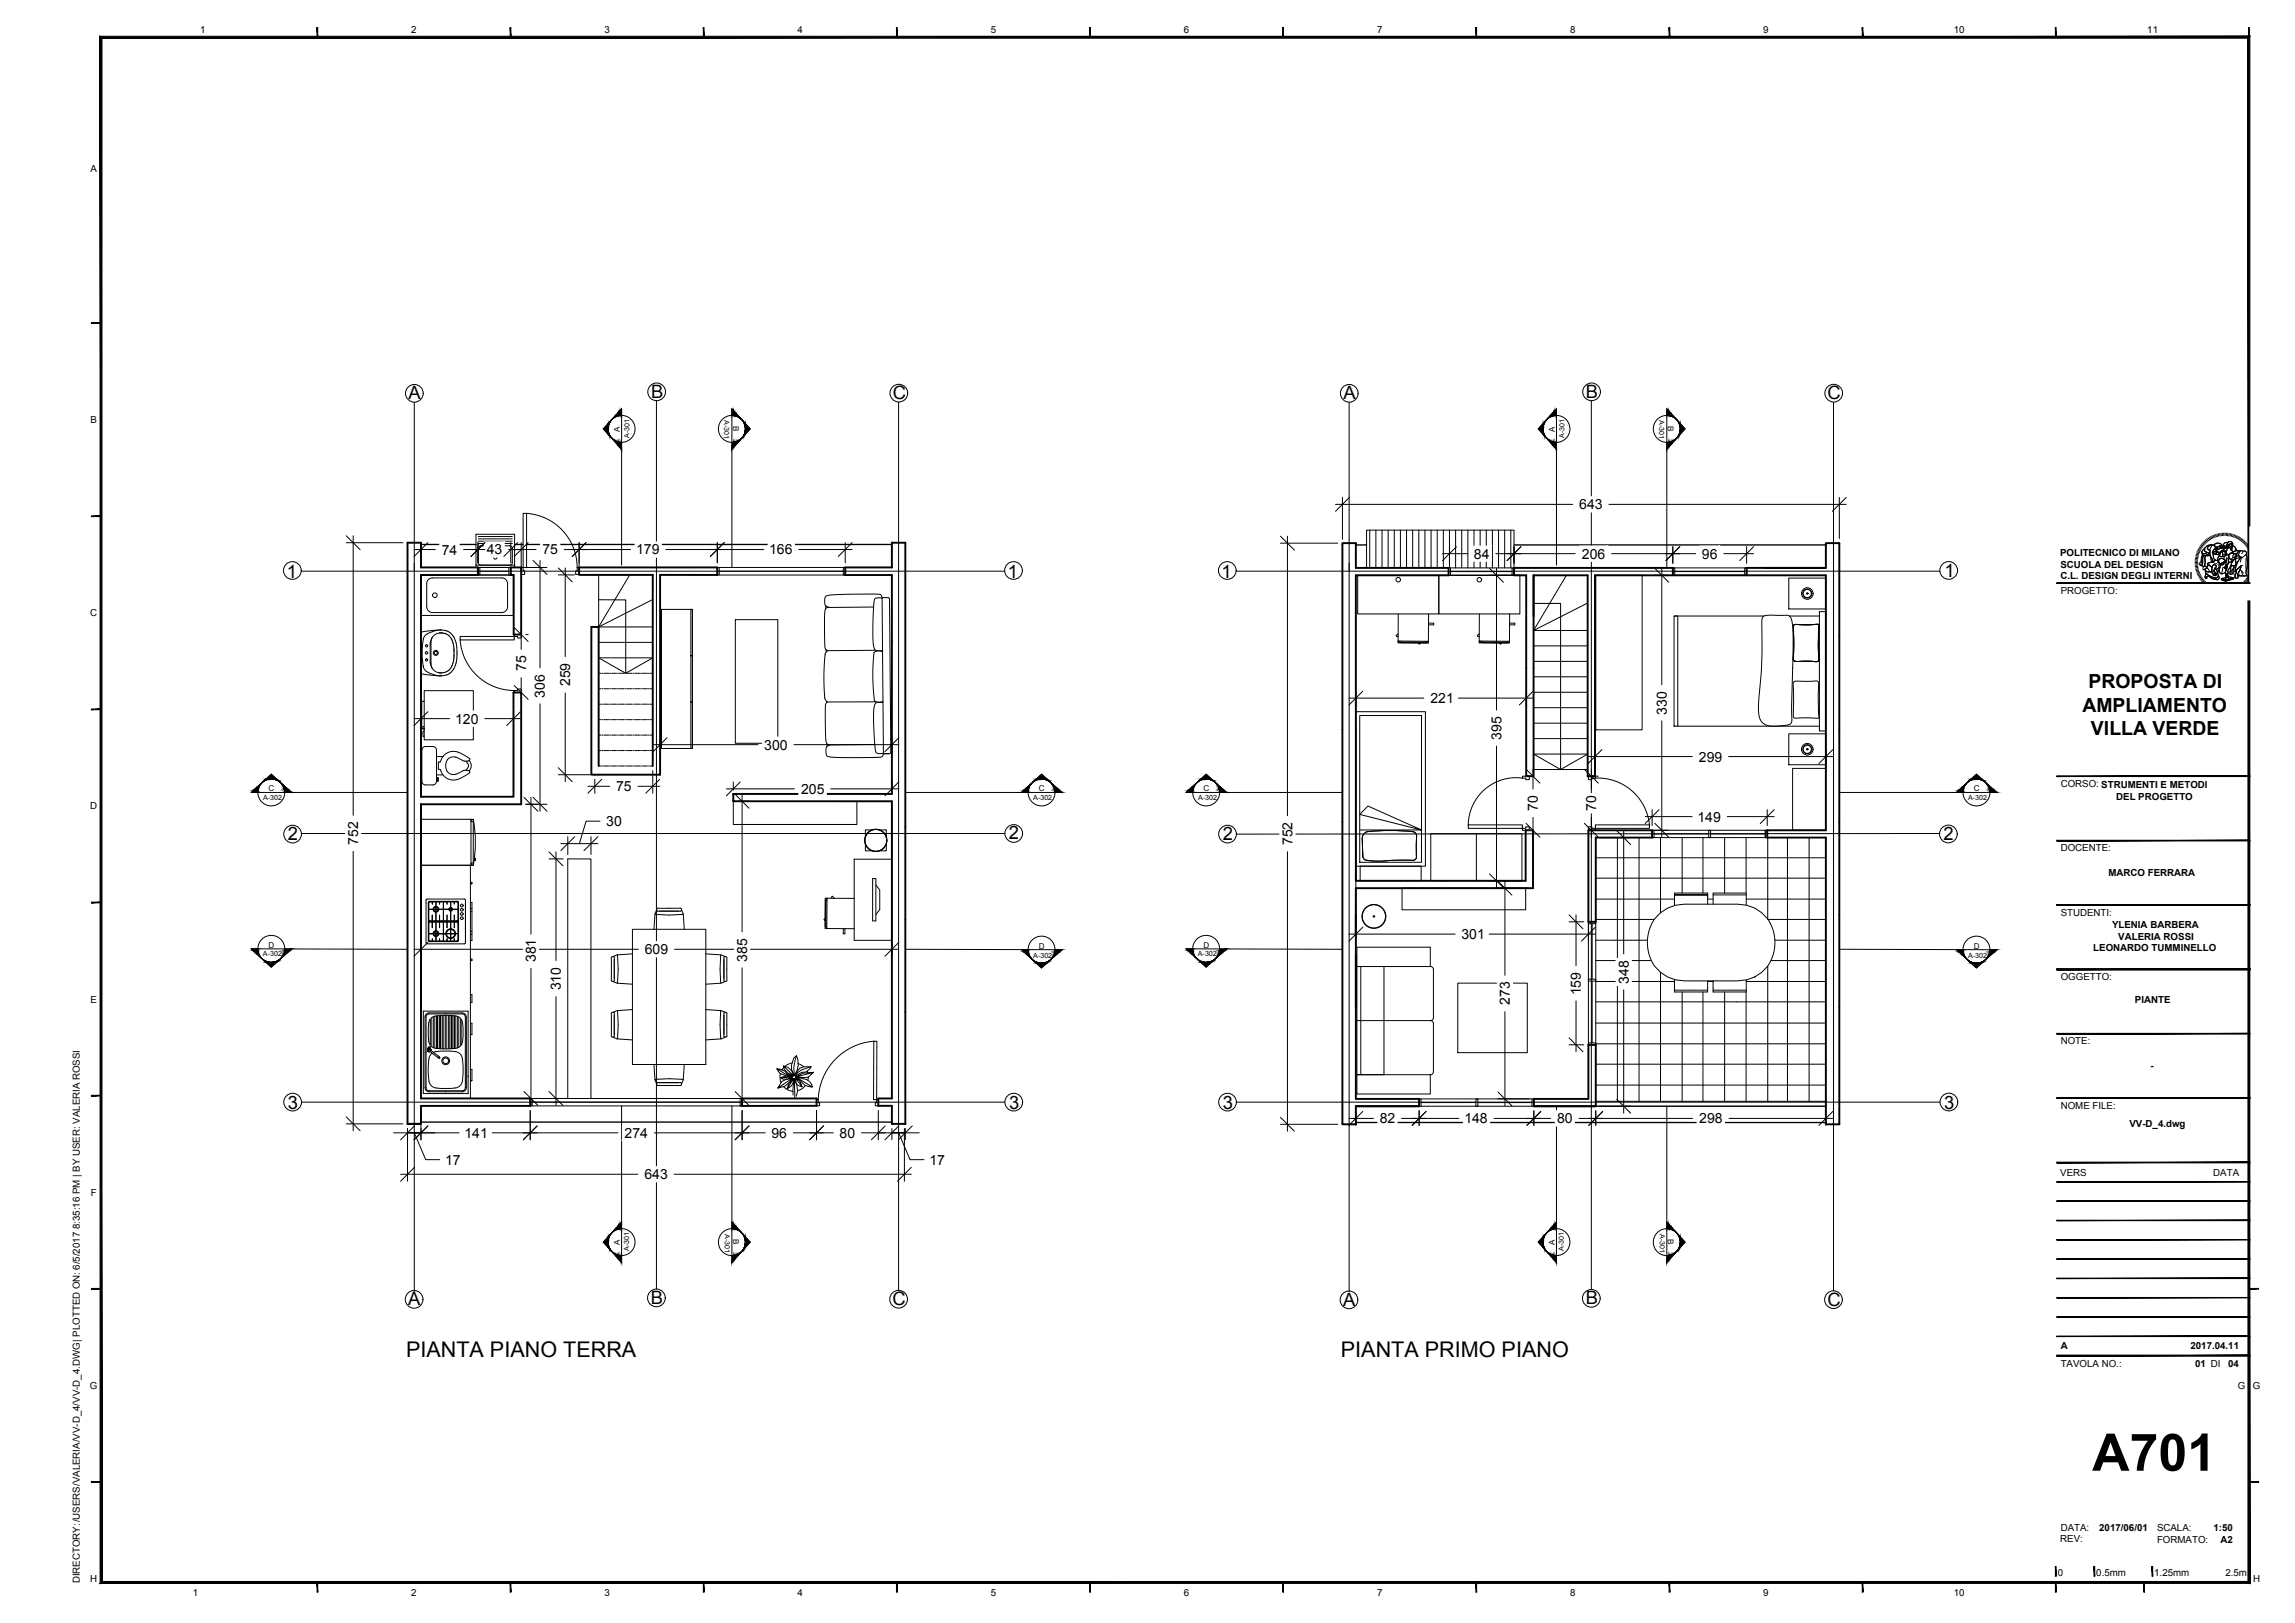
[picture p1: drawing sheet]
<svg xmlns="http://www.w3.org/2000/svg" width="594mm" height="420mm" viewBox="0 0 594 420" stroke-linecap="round" stroke-linejoin="round" font-family="sans-serif">
<defs><g id="words">
<text font-size="13.4" x="541.6" y="380.7">A701</text>
<g font-size="5.6">
<text x="105.1" y="351.3">PIANTA PIANO TERRA</text>
<text x="347.1" y="351.2">PIANTA PRIMO PIANO</text>
</g>
<g font-size="5">
<text x="540.6" y="178.2">PROPOSTA DI</text>
<text x="539.1" y="184.2">AMPLIAMENTO</text>
<text x="541.3" y="190.2">VILLA VERDE</text>
</g>
<g font-size="4.8">
<text x="105.7" y="103.4">A</text>
<text x="168.5" y="103">B</text>
<text x="231.1" y="103.4">C</text>
<text x="347.7" y="103.4">A</text>
<text x="410.5" y="103">B</text>
<text x="473.1" y="103.4">C</text>
<text x="74.2" y="149.5">1</text>
<text x="260.9" y="149.5">1</text>
<text x="316.2" y="149.5">1</text>
<text x="503.3" y="149.5">1</text>
<text x="74.5" y="217.5">2</text>
<text x="261.2" y="217.3">2</text>
<text x="316.5" y="217.5">2</text>
<text x="503.1" y="217.4">2</text>
<text x="74.5" y="287.1">3</text>
<text x="261.2" y="287.1">3</text>
<text x="316.5" y="287.1">3</text>
<text x="503.3" y="287.1">3</text>
<text x="105.7" y="337.9">A</text>
<text x="168.5" y="337.5">B</text>
<text x="231" y="337.9">C</text>
<text x="347.7" y="338.1">A</text>
<text x="410.5" y="337.7">B</text>
<text x="473" y="338">C</text>
</g>
<g font-size="3.6">
<text x="408.8" y="131.9">643</text>
<text x="114.3" y="143.6">74</text>
<text x="126" y="143.5">43</text>
<text x="140.4" y="143.5">75</text>
<text x="164.7" y="143.5">179</text>
<text x="199.1" y="143.5">166</text>
<text x="381.5" y="144.6">84</text>
<text x="409.5" y="144.6">206</text>
<text x="440.6" y="144.6">96</text>
<text x="136.2" y="173.8" transform="rotate(-90 136.2 173.8)">75</text>
<text x="147.6" y="177.7" transform="rotate(-90 147.6 177.7)">259</text>
<text x="141.1" y="180.6" transform="rotate(-90 141.1 180.6)">306</text>
<text x="370.3" y="182">221</text>
<text x="431.4" y="185" transform="rotate(-90 431.4 185)">330</text>
<text x="117.8" y="187.3">120</text>
<text x="388.7" y="191.5" transform="rotate(-90 388.7 191.5)">395</text>
<text x="197.8" y="194.1">300</text>
<text x="439.8" y="197.1">299</text>
<text x="159.5" y="204.8">75</text>
<text x="207.4" y="205.5">205</text>
<text x="398.1" y="209.9" transform="rotate(-90 398.1 209.9)">70</text>
<text x="413.2" y="209.9" transform="rotate(-90 413.2 209.9)">70</text>
<text x="156.9" y="213.9">30</text>
<text x="439.4" y="212.7">149</text>
<text x="92.7" y="218.7" transform="rotate(-90 92.7 218.7)">752</text>
<text x="334.5" y="218.8" transform="rotate(-90 334.5 218.8)">752</text>
<text x="378.3" y="243.1">301</text>
<text x="138.7" y="249.1" transform="rotate(-90 138.7 249.1)">381</text>
<text x="166.9" y="247">609</text>
<text x="193.4" y="248.9" transform="rotate(-90 193.4 248.9)">385</text>
<text x="145.2" y="256.4" transform="rotate(-90 145.2 256.4)">310</text>
<text x="409.2" y="257.7" transform="rotate(-90 409.2 257.7)">159</text>
<text x="421.6" y="254.6" transform="rotate(-90 421.6 254.6)">348</text>
<text x="390.8" y="260.2" transform="rotate(-90 390.8 260.2)">273</text>
<text x="357.2" y="290.8">82</text>
<text x="379.1" y="290.8">148</text>
<text x="403" y="290.8">80</text>
<text x="439.9" y="290.8">298</text>
<text x="120.2" y="294.6">141</text>
<text x="161.7" y="294.6">274</text>
<text x="199.7" y="294.5">96</text>
<text x="217.3" y="294.5">80</text>
<text x="115.2" y="301.5">17</text>
<text x="166.8" y="305.3">643</text>
<text x="240.6" y="301.5">17</text>
</g>
<g font-size="2.5">
<text x="51.8" y="8.5">1</text>
<text x="106.5" y="8.5">2</text>
<text x="156.4" y="8.5">3</text>
<text x="206.5" y="8.5">4</text>
<text x="256.5" y="8.5">5</text>
<text x="306.4" y="8.5">6</text>
<text x="356.5" y="8.5">7</text>
<text x="406.4" y="8.5">8</text>
<text x="456.4" y="8.5">9</text>
<text x="505.8" y="8.5">10</text>
<text x="555.8" y="8.5">11</text>
<text x="23.4" y="44.6">A</text>
<text x="23.4" y="109.5">B</text>
<text x="533.3" y="143.9">POLITECNICO DI MILANO</text>
<text x="533.3" y="146.9">SCUOLA DEL DESIGN</text>
<text x="533.3" y="149.9">C.L. DESIGN DEGLI INTERNI</text>
<text x="533.4" y="153.7">PROGETTO:</text>
<text x="23.3" y="159.5">C</text>
<text x="533.4" y="203.7">CORSO: STRUMENTI E METODI</text>
<text x="23.3" y="209.5">D</text>
<text x="547.8" y="207.1">DEL PROGETTO</text>
<text x="533.4" y="220.4">DOCENTE:</text>
<text x="545.8" y="226.8">MARCO FERRARA</text>
<text x="533.4" y="237.1">STUDENTI:</text>
<text x="546.7" y="240.3">YLENIA BARBERA</text>
<text x="548.3" y="243.3">VALERIA ROSSI</text>
<text x="541.9" y="246.3">LEONARDO TUMMINELLO</text>
<text x="533.4" y="253.7">OGGETTO:</text>
<text x="23.4" y="259.5">E</text>
<text x="552.7" y="259.7">PIANTE</text>
<text x="533.4" y="270.4">NOTE:</text>
<text x="556.7" y="276.8">-</text>
<text x="533.4" y="287.1">NOME FILE:</text>
<text x="551.2" y="291.7">VV-D_4.dwg</text>
<text x="533.3" y="304.3">VERS</text>
<text x="572.9" y="304.3">DATA</text>
<text x="23.5" y="309.5">F</text>
<text x="533.4" y="353.9">TAVOLA NO.:</text>
<text x="533.4" y="349.3">A</text>
<text x="567" y="349.3">2017.04.11</text>
<text x="568.2" y="353.9">01 DI</text>
<text x="576.7" y="353.9">04</text>
<text x="23.3" y="359.5">G</text>
<text x="579.3" y="359.5">G</text>
<text x="583.2" y="359.5">G</text>
<text x="533.3" y="399.3">REV:</text>
<text x="533.4" y="396.4">DATA:</text>
<text x="543.4" y="396.3">2017/06/01</text>
<text x="558.4" y="396.3">SCALA:</text>
<text x="558.4" y="399.3">FORMATO:</text>
<text x="573" y="396.3">1:50</text>
<text x="574.8" y="399.3">A2</text>
<text x="20.7" y="409.9" transform="rotate(-90 20.7 409.9)">DIRECTORY:/USERS/VALERIA/VV-D_4/VV-D_4.DWG| PLOTTED ON: 6/5/2017 8:35:16 PM | BY USER: VALERIA ROSSI</text>
<text x="23.3" y="409.5">H</text>
<text x="49.9" y="413.1">1</text>
<text x="106.5" y="413.1">2</text>
<text x="156.4" y="413.1">3</text>
<text x="206.5" y="413.1">4</text>
<text x="256.5" y="413.1">5</text>
<text x="306.4" y="413.1">6</text>
<text x="356.5" y="413.1">7</text>
<text x="406.4" y="413.1">8</text>
<text x="456.4" y="413.1">9</text>
<text x="505.8" y="413.1">10</text>
<text x="532.6" y="408">0</text>
<text x="542.6" y="408">0.5mm</text>
<text x="557.6" y="408">1.25mm</text>
<text x="576.1" y="408">2.5m</text>
<text x="583.2" y="409.5">H</text>
</g>
<g font-size="2.1">
<text x="160.4" y="111.8" transform="rotate(-90 160.4 111.8)">A</text>
<text x="189.8" y="110.3" transform="rotate(90 189.8 110.3)">B</text>
<text x="402.4" y="111.8" transform="rotate(-90 402.4 111.8)">A</text>
<text x="431.8" y="110.3" transform="rotate(90 431.8 110.3)">B</text>
<text x="69.5" y="204.9">C</text>
<text x="268.9" y="204.9">C</text>
<text x="311.5" y="204.9">C</text>
<text x="510.9" y="204.9">C</text>
<text x="69.5" y="245.4">D</text>
<text x="268.9" y="245.6">D</text>
<text x="311.5" y="245.4">D</text>
<text x="510.9" y="245.6">D</text>
<text x="160.4" y="322.3" transform="rotate(-90 160.4 322.3)">A</text>
<text x="189.8" y="320.8" transform="rotate(90 189.8 320.8)">B</text>
<text x="402.4" y="322.3" transform="rotate(-90 402.4 322.3)">A</text>
<text x="431.8" y="320.8" transform="rotate(90 431.8 320.8)">B</text>
</g>
<g font-size="1.8">
<text x="163" y="113.4" transform="rotate(-90 163 113.4)">A-301</text>
<text x="187.5" y="108.8" transform="rotate(90 187.5 108.8)">A-301</text>
<text x="405" y="113.4" transform="rotate(-90 405 113.4)">A-301</text>
<text x="429.5" y="108.8" transform="rotate(90 429.5 108.8)">A-301</text>
<text x="68.1" y="207.1">A-302</text>
<text x="267.5" y="207.1">A-302</text>
<text x="310.1" y="207.1">A-302</text>
<text x="509.5" y="207.1">A-302</text>
<text x="68.1" y="247.6">A-302</text>
<text x="267.5" y="248">A-302</text>
<text x="310.1" y="247.6">A-302</text>
<text x="509.5" y="248">A-302</text>
<text x="162.8" y="323.8" transform="rotate(-90 162.8 323.8)">A-301</text>
<text x="187.6" y="319.5" transform="rotate(90 187.6 319.5)">A-301</text>
<text x="404.9" y="323.8" transform="rotate(-90 404.9 323.8)">A-301</text>
<text x="429.6" y="319.5" transform="rotate(90 429.6 319.5)">A-301</text>
</g>
</g></defs>
<!-- layer: FINESTRE -->
<g fill="none" stroke="#000" stroke-width=".26">
<path d="M123.7 146.9h.5v2h-.5zM124.2 147.9h7.5M124.2 148.9h7.5M124.2 146.9h7.5M131.7 146.9h.5v2h-.5zM132.2 146.9v.2M185.7 146.9h.5v2h-.5zM185.7 146.9v.2M186.2 147.9h32.1M186.2 148.9h32.6M186.2 146.9h32.1M218.3 146.9h.5v2h-.5z"/>
<path d="M375 147h.5v1.9h-.5zM375.5 148.9h15.9M375.5 148h15.9M375.5 147h15.9M391.4 147h.5v1.9h-.5zM433 147h.5v1.9M433 147v1.9h19.1M433 147h19.1M433.5 148h18.1M451.6 147h.5v1.9h-.5zM427.7 214.9h29.8M427.7 214.9h.5v1.9"/>
<path d="M427.7 214.9v1.9h29.8M428.2 215.9h14.1M442.3 214.9h.5v1.9h-.5zM442.8 215.9h14.2M457 214.9v1.9M457.5 214.9h-.5v1.9h.5M457.5 214.9v1.9M411.2 238.6h1.9v.5h-1.9zM411.2 239.1v14.4h1.9v.5h-1.9v-.5v17M412.1 239.1v14.4M413.1 239.1v31.4h-1.9M412.1 254v16"/>
<path d="M413.1 270h-1.9v.5M137.3 284.4v.2M137.3 284.4h54.3M137.3 284.4v1.9h.4v-1.9M137.3 286.1v.2M137.7 285.3h53.9M191.6 284.4h.5v1.9h-.5zM192.1 286.1v.2h-54.4M367.9 286.4v-1.9h-.6v1.9h29.8v-1.9h-.5v1.9M367.9 284.5h28.7M382 284.5h.6v1.9h-.6zM382 285.4h-14.1"/>
<path d="M382.6 285.4h14"/>
</g>
<!-- layer: A-DETL-MBND -->
<g fill="none" stroke="#000" stroke-width=".5">
<path d="M132.2 146.9h2.7v17.4h-1.9v-15.4h-.8zM433 148.9v-1.9h-41.1v1.9h3.2v52h1.9v-52h14v52h.2M452.1 148.9v-1.9h20.5v-6.4h3.5v150.5h-3.5v-74.3h-15.1v-1.9h15.1v-66h-59.7v52h-.2M109 166.1v40.2M109 166.1v-17.2h14.7v-2h-14.7v-6.4h-3.5v150.4M154 162.3h1v36M155 162.3h-1.9v38.2h17.8v-51.7l14.8 .1v-2h-35.8v1.9h19.1v49.5M109 206.3h23.9v-27h2v28.9h-25.9v76.2h28.3v1.9h-28.3v4.6h-3.5M189.8 207.2v.2h41.1v77h-3.5v1.9h3.5v4.6h.2M189.8 205.7v-.2h41.1v-56.6h-12.1v-2h12.1v-6.4h3.5v150.4M189.8 205.5v1.9M411 200.9h1.9"/>
<path d="M411.2 214.9h16.5v1.9h-14.6v21.8h-1.9zM351 247.3v37.2h16.3v.2M351 260.8v-30.9h45.8v-15h-1.9v13.1h-43.9v-79.1h24v-1.9h-24v-6.4h-3.5v150.5h3.5v-4.7M105.5 290.9h3.2M192.1 284.4h19.3v1.9h-19.3zM230.9 290.7v.2h3.5M234.1 290.9h.3M367.3 286.2v.2h-16.3M367.3 284.5v1.9h-16.3M397.1 284.5h14.1v-14h1.9v15.9h-16z"/>
</g>
<!-- layer: SCALE -->
<g fill="none" stroke="#000" stroke-width=".26">
<path d="M155 148.8v13.5h14M155 155.3h7v19M163 148.8l-8 13.5 14-7.1M397 156.2h7v43M405.4 149.1l-8.4 14.1 14-7.1M155 170.3h14l-7 4zM155 166.3h14M397 163.2h14M397 167.2h14M397 171.2h14M397 175.2h14M397 179.2h14"/>
<path d="M397 195.2h14l-7 4zM397 183.2h14M397 187.2h14M397 191.2h14M397 199.2h14"/>
</g>
<!-- layer: PROIEZIONE -->
<g fill="none" stroke="#000" stroke-width=".26">
<path d="M155 174.3h.6M155 178.3h.6M155.8 174.3h.3M155.8 178.3h.3M156.3 174.3h1.3M156.3 178.3h1.3M157.8 174.3h.3M157.8 178.3h.3M158.3 174.3h1.3M158.3 178.3h1.3M159.8 174.3h.3M159.8 178.3h.3"/>
<path d="M160.3 174.3h1.3M160.3 178.3h1.3M161.8 174.3h.3M161.8 178.3h.3M162.3 174.3h1.3M162.3 178.3h1.3M163.8 174.3h.3M163.8 178.3h.3M164.3 174.3h1.3M164.3 178.3h1.3M165.8 174.3h.3M165.8 178.3h.3"/>
<path d="M166.3 174.3h1.3M166.3 178.3h1.3M167.8 174.3h.3M167.8 178.3h.3M168.3 174.3h.7M168.3 178.3h.7M155 182.3h.6M155 186.3h.6M155 190.3h.6M155 194.3h.6M155 198.3h.6M155.8 182.3h.3"/>
<path d="M155.8 186.3h.3M155.8 190.3h.3M155.8 194.3h.3M155.8 198.3h.3M156.3 182.3h1.3M156.3 186.3h1.3M156.3 190.3h1.3M156.3 194.3h1.3M156.3 198.3h1.3M157.8 182.3h.3M157.8 186.3h.3M157.8 190.3h.3"/>
<path d="M157.8 194.3h.3M157.8 198.3h.3M158.3 182.3h1.3M158.3 186.3h1.3M158.3 190.3h1.3M158.3 194.3h1.3M158.3 198.3h1.3M159.8 182.3h.3M159.8 186.3h.3M159.8 190.3h.3M159.8 194.3h.3M159.8 198.3h.3"/>
<path d="M160.3 182.3h1.3M160.3 186.3h1.3M160.3 190.3h1.3M160.3 194.3h1.3M160.3 198.3h1.3M161.8 182.3h.3M161.8 186.3h.3M161.8 190.3h.3M161.8 194.3h.3M161.8 198.3h.3M162.3 182.3h1.3M162.3 186.3h1.3"/>
<path d="M162.3 190.3h1.3M162.3 194.3h1.3M162.3 198.3h1.3M163.8 182.3h.3M163.8 186.3h.3M163.8 190.3h.3M163.8 194.3h.3M163.8 198.3h.3M164.3 182.3h1.3M164.3 186.3h1.3M164.3 190.3h1.3M164.3 194.3h1.3"/>
<path d="M164.3 198.3h1.3M165.8 182.3h.3M165.8 186.3h.3M165.8 190.3h.3M165.8 194.3h.3M165.8 198.3h.3M166.3 182.3h1.3M166.3 186.3h1.3M166.3 190.3h1.3M166.3 194.3h1.3M166.3 198.3h1.3M167.8 182.3h.3"/>
<path d="M167.8 186.3h.3M167.8 190.3h.3M167.8 194.3h.3M167.8 198.3h.3M168.3 182.3h.7M168.3 186.3h.7M168.3 190.3h.7M168.3 194.3h.7M168.3 198.3h.7"/>
</g>
<!-- layer: A-SECT-MCUT -->
<path d="M109 141h14.2M133.2 141h2.2M136.3 141h94.6M351 141.1h2.7M391.9 141.1h80.7M109 290.5h121.9M351 290.6h121.6" fill="none" stroke="#000" stroke-width=".35"/>
<!-- layer: A-DOOR-FULL -->
<g fill="none" stroke="#000" stroke-width=".26">
<path d="M135.4 132.9h.9v14h-.9zM136.3 132.9a14 14 0 0 1 13.1 14M134.9 146.9h.5v.9h.4v.9h-.9zM149.4 146.9h.5v1.8h-.9v-.9h.4zM119.1 164.8h14v.9h-14zM119.1 165.7a14 14 0 0 0 14 13.1M133.1 164.3h1.8v.9h-.9v-.4h-.9zM133.1 178.8h.9v-.4h.9v.9h-1.8zM380.1 213.5h14v.9h-14zM394.1 201.4a12.4 12.4 0 0 0-14 12.1M394.1 214.4h.9v-.4h.9v.9h-1.8zM394.1 200.9h1.8v.9h-.9v-.4h-.9z"/>
<path d="M411.2 214h.9v.4h.9v.5h-1.8zM411.2 200.9h1.8v.5h-.9v.4h-.9zM413 201.4a13.4 13.4 0 0 1 14 12.1M413 213.5h14v.9h-14zM226.2 269.5a15.6 15.6 0 0 0-14.4 15.2M226.2 269.6h.8l-.1 15.1h-.8zM211.4 284.7h.4v.8h.4v.8h-.8zM226.9 284.7h.5v1.6h-.8v-.8h.3z"/>
</g>
<!-- layer: A-FURN -->
<g fill="none" stroke="#000" stroke-width=".26">
<path d="M123.3 138.3l-.1 8.6h10v-8.6h-9.9M123.8 139.5h8.8M123.8 138.9h8.8M109 148.9h23.9v10.4h-23.9zM112 158.6a1.48 1.48 0 0 1-1.5-1.5v-6a1.48 1.48 0 0 1 1.5-1.5h17.9a1.5 1.5 0 0 1 1.5 1.5v6a1.5 1.5 0 0 1-1.5 1.5M112 158.6h17.9M123.2 146.2l.1 .1M123.8 140.1h8.8M123.8 140.7h8.8M124.4 141.3l-.4 .2-.2 .4v3.8l.2 .4 .4 .2M124.4 141.3h7.8l.4 .6v3.8l-.2 .4-.4 .2M133.2 146.2l-9.9 .1"/>
<path d="M171.2 157.8h8v36h-8zM178.8 157.8h.4v12h-.4zM213.8 156.8v.7M214.6 157.2l-.8 .3a22.1 22.1 0 0 0-.4 7l.1 1.8a1.76 1.76 0 0 0 .8 2.1l12.4-.1M226.1 157.1l-11.3 .2a1.56 1.56 0 0 1-1.3-2.1 1.01 1.01 0 0 1 1.3-1.1l1.3-.1a64 64 0 0 1 11.9 0l.3 .7 .4 40.4h1.6M229.9 154.7l.4 .4 .3 39.6M229.9 154.7l-1.7 .1a1.88 1.88 0 0 0-1.8 .4l-.3 2.2a43.2 43.2 0 0 0 .2 10.4 1.4 1.4 0 0 0 1.9 .6h.2M351.4 148.9h21v10h-21zM361.9 158.9v7.5l7.8 .1 .1-7.6M372.4 148.9h21v10h-21zM382.9 158.9v7.5l7.8 .1 .1-7.6M413.1 148.9h12v40h-12z"/>
<path d="M433.3 159.5h1v28.5h-1zM433.3 159.5h23.3M456.4 159.6a13.3 13.3 0 0 1 5.1-.3h.4a1.58 1.58 0 0 1 2 1.8 183.7 183.7 0 0 1-.1 19.6v5.3a1.46 1.46 0 0 1-1.8 1.8 12.3 12.3 0 0 1-4.9-.1 3.4 3.4 0 0 1-1.9-3.6v-1.3a264.8 264.8 0 0 0 1-22.8zM463 149.7h9.6v8h-9.6zM463.2 159.5h7.8M471 158.3h1.6v30.9h-1.6zM109 163.6v10.8l4.8 .6M109.6 172.5a2.26 2.26 0 0 0 1.9 1.9l2.2 .6M111.9 165.1l-.6 1.5v4.7l.6 1.7M111.9 173l.6 .7 1.2 .5M111.9 165.1l-.3 1.1v5.6l.3 1.2M113.5 163.1a5.8 5.8 0 0 0-3.8 1.9 18.7 18.7 0 0 0-.1 7.6"/>
<path d="M113.7 174.2h.1M113.7 174.2h.6M113.8 163.9h.8M113.8 163.9l-1.3 .5-.6 .7M113.8 175h.4M113.8 174.2h.5M113.8 163.1l-4.8 .5M113.8 163.1h.4M113.8 175h.1M114.2 175h.1M114.2 163.1a4.3 4.3 0 0 1 4.1 4.7v1.5a6.7 6.7 0 0 1-1.2 4.3M114.3 163.9h-.5"/>
<path d="M114.6 163.9l.6 .1a4.4 4.4 0 0 1 2.3 4.6l-.1 2.4M115.6 173.9l-1.3 .3M116.4 173.2l-.8 .7M117 172.3l-.5 .9M117.1 173.6a3.4 3.4 0 0 1-2.9 1.4M117.4 171.3l-.4 1M117.4 171v.3M178.8 169.8h.4v12h-.4zM190.3 160.4h11v32h-11zM213.9 168.2v.6M214.3 168.4l-.5 .5a42.7 42.7 0 0 0-.3 11.8l.2 .6 .5 .4M228.4 168.7a1.96 1.96 0 0 0-2.2 .2 53.9 53.9 0 0 0 .2 12.5 1.96 1.96 0 0 0 2.2 .1"/>
<path d="M361.9 166.2l.7 .2h6.4l.7-.2M361.9 164.1l-.5 .4 .3 .3 .2-.1M367.2 166.5l.1 .2 .4-.2M369.7 166l-.7 .2M369.7 166h-7.8l.7 .2h6.4M369.8 161.3h1.3v.2v.3l-1.3-.1M382.9 166.2l.7 .2h6.4l.7-.2M382.9 166h7.8l-.7 .2h-6.4zM382.9 164.1l-.5 .4 .2 .3 .3-.1M388.2 166.5l.1 .2 .3-.2M390.8 161.3h1.3v.3v.2l-1.3-.1M464.3 161.8l.4-.1 5.4-.1a.53 .53 0 0 1 .7 .1 .53 .53 0 0 1 0 .7l-.1 6.9a2.43 2.43 0 0 1-.3 1.9h-5a1.02 1.02 0 0 1-1.1-.3 1.02 1.02 0 0 1-.1-1.2z"/>
<path d="M464.4 176.5l.8-.2 3.8 .1a1.7 1.7 0 0 1 1.7 .2l.1 8a.94 .94 0 0 1-.3 1.4l-6.1-.1a7.5 7.5 0 0 1-.1-3.7l-.1-5.2zM464.4 161.8l.4-.1 5.4-.1a.54 .54 0 0 1 .6 .1 .54 .54 0 0 1 0 .7l-.1 4.3 .1 3.4v-7.2a1.05 1.05 0 0 0-.2-1.3l-4 .1a3.4 3.4 0 0 0-2.3 .2v7.8a1.07 1.07 0 0 0 .1 1.3 1.07 1.07 0 0 0 1.3 .2h3.3a1.73 1.73 0 0 0 1.8-.2v-.9a.88 .88 0 0 1-.2 1.1 .88 .88 0 0 1-1.1 .1l-4-.1a1.01 1.01 0 0 1-1.2-.3 1.01 1.01 0 0 1 0-1.2zM109.5 193.5l.7-.2h1.9a.95 .95 0 0 1 .9 .9v8.1a.95 .95 0 0 1-.9 .9h-1.9a.95 .95 0 0 1-1-.9v-8.1zM109.8 181.6v-2.8h12.7v12.7h-12.7v-9.9h-.6v7.1h.6M109.8 188.1h-.3v.6M109.8 189.3h-.3v1.3h.3M113 195.9h1.7M113.8 197.3h-.3v1.9h.5a3.6 3.6 0 0 0 5.5 2.1l1.6-.9 .5-.6a1.99 1.99 0 0 0-2.5 .2 2.38 2.38 0 0 1-3.3-.3M115.8 196.7a2.93 2.93 0 0 1 4 .2l1.1 .1M115.8 196.7a2.89 2.89 0 0 0 0 3.1M120.6 197a1.38 1.38 0 0 1 0 2.4M121.4 196.9a1.82 1.82 0 0 1 0 2.6"/>
<path d="M121.6 196.8v-.1a6.3 6.3 0 0 0-5-2.1 3.6 3.6 0 0 0-2.6 2.6l-.2 .1M121.6 196.8l-.7 .2M178.8 181.8h.4v12h-.4zM214 181.6v.3M214.1 192.5v.7M214.9 192.9a1.55 1.55 0 0 0-1.1 2 1.01 1.01 0 0 0 1.3 1.1l1.4 .1a64.8 64.8 0 0 0 11.9-.3l.3-.7M226.8 181.7h-12.6a1.77 1.77 0 0 0-.6 2.1v3.9a12.4 12.4 0 0 0 .5 4.9l.8 .3 11.5-.2M228.6 181.9a1.5 1.5 0 0 0-2.2 .7 50.3 50.3 0 0 0 .4 12.2 2.21 2.21 0 0 0 1.9 .1l.1 .2h1.5M230.6 194.7l-.3 .4M351 184.2h18v40h-18zM351 187.9v43.2M352 185.2h16v38h-16z"/>
<path d="M434.3 188h36.7M463 190h9.6v8h-9.6zM472.6 198.9h-8.6v16h8.6M109 212.1h13.5v11.9h-13.5zM109 212.1v11.9h12.8v60.4h-12.8M113 202h.2v-.7h.3v1h-.5M113 200.6h1.7M122.5 212.7h-.6v-.6v11.9h.6M122.5 212.1a32 32 0 0 1 0 11.9M189.8 207.4v6h32v-6M224 215v1.5M224 218.6v1.5"/>
<path d="M224.1 214.8l-.1 .2M224.1 214.8h1.7M227.7 214.8l1.7 .1v1.6M229.4 218.6v1.5M352 214.9h16l-16-4.1 2.1-2.1 13.9 6.2M352.6 217.4l.2 4.3zM352.6 217.4a1.91 1.91 0 0 1 2.3-2.2l3.3-.2a38.5 38.5 0 0 1 8 .5 1.44 1.44 0 0 1 .5 1.6l-.1 4.5M370.4 215.8h23.6v12.2h-23.6zM382.2 215.8v12.2M110.9 235.4h7.7M110.9 238.1l.3 .3 7.2 .1 .2-.3M111.1 233.3h7.3"/>
<path d="M111.3 238.7l-.3 .3v4.3l.3 .3M111.3 233.5l-.3 .3 .1 4.5 7.2 .1 .3-.2-.1-4.6-7.2-.1M111.3 238.7h7M111.9 233.5v.5zM111.9 238.5v-1.6v1.6M111.9 238.6v1.5v-1.5M112.8 233.5v5M112.8 238.6v5M112.9 233.5v5M112.9 238.6v5M113.8 233.5v.5M113.8 236.9v1.6"/>
<path d="M113.8 238.6v1.5M113.8 236.9h.1M113.8 234h.1M114.8 233.4v5.1M114.8 238.6v5M115.7 233.5v.5M115.7 236.9v1.6M115.7 238.6v1.5M115.7 236.9h.1M115.7 234h.1M116.4 235.4v.1M116.6 233.5v5"/>
<path d="M116.6 238.6v5M116.6 235.4h.1M116.7 233.5v5M116.7 238.6v5M116.7 235.4h-.1M117.6 238.5v-1.6v1.6M117.6 238.6v1.5v-1.5M117.6 233.5v.5zM118.3 238.7l.3 .3v4.4l-.4 .2M118.4 238.6l.2 .3M118.4 238.6h-7.2l-.3 .3M118.4 233.3l.3 .3v9.9l-.3 .3-7.3-.1-.2-.1v-10l.2-.3"/>
<path d="M120.2 232.7h-9.6l-.3 .2v11.1l.1 .3h9.8l.2-.1 .1-11.2-.3-.3M121.8 228.4h.4v.4h-.4h.4M121.8 233.6h.4v9.9h-.4M121.8 236h.4M121.8 235.2h.4M122.5 223.4h-.6v.6M122.5 224h.1M122.8 222.4l.1 .2h-.2M122.9 222.2h.1M122.9 222.2h.2v.6h-.2zM169.5 236.6l3.7 .3 3.5-.2M170 235.5l-.5 1.1-.2 4"/>
<path d="M176.3 235.9h-6.1l-.2-.4 .2-.4h6l.2 .4-.2 .4M176.4 235.5l.5 1.1 .2 4M176.9 236.6l-.2 .1M213.3 237.9l.3 .4M213.6 237.8l-.3 .1M213.9 232.5l-.2 .7-.1 6.5 .2 .7M214.1 232.5l-.1 7.9-.2-.7v-6.5zM215.2 232.3l.2 .2M215.5 232l-.3 .3M215.5 232l.4 .5M221.1 232.6l-7.5-.1v7.9h7.5M224 220.1l.1 .2"/>
<path d="M224.1 220.3h1.7M225.9 227.4h.8v11h-.8zM226.7 229.1l1 1.3v5.1l-1 1.3M227.7 220.3h1.6M229.4 220.1l-.1 .2M230.9 222.4h-9.8v21h9.8M352.1 224.2h15.8v3.8h-15.8v-3.8M352.8 221.7a1.37 1.37 0 0 0 1.8 1.1l2.1 .1 5.3-.2h3.9M362.9 229.9h32v5.6h-32zM366.6 221.6l-.1 .7-.6 .4M429.8 236.4a8.8 8.8 0 0 1 4-2.1l2.2-.2h13.9l2.3 .3 2.2 .8 1.7 1.1 1.5 1.6a10.9 10.9 0 0 1-.1 12.3 9.4 9.4 0 0 1-5.4 3.5l-2.2 .2h-13.9l-2.2-.2-2.3-.9-1.7-1.1-1.5-1.6a10.9 10.9 0 0 1 .1-12.3zM433.5 231.2h8.5v.5h-8.5z"/>
<path d="M433.5 231.2v.5h8.5v.6M442 234.1v-2.4h-8.5v2.7M443.4 234.1v-2.9h8.6v3.1M443.4 231.7h8.6M110.9 241.7h7.7M111.2 243.8h.2M111.2 243.7l-.3-.3 .1-9.8 .2-.2h7.2l.2 .3v9.7l-.2 .3M111.2 243.7h7.2M111.3 243.6h7M111.9 243.6v-.5v.5M112.1 241.7h.1M112.8 242.4h.1"/>
<path d="M113.8 243.1v.5M113.8 243.1h.1M113.8 240.1h.1M115.4 241.7h.1M115.5 241.7l.1 .1M115.7 243.1v.5M115.7 243.1h.1M115.7 240.1h.1M116.7 243h.1M116.7 241.7h-.1M117.6 243.6v-.5v.5M121.8 257.5h.4v2h-.4"/>
<path d="M121.8 248.3h.4v.4h-.4M121.8 241.9h.4M121.8 241.1h.4M158.6 254.1l1.1 .4 4 .3M159 253.9l-.4 .2-.4-.2v-6.1l.4-.2 .4 .2v6.1M159.7 247.2l.1 .1a25 25 0 0 1-.1 7.2M163.7 240.6h19v35h-19zM163.7 246.9l-4 .3-1.1 .5M182.7 246.9l4 .3 1.1 .5M186.5 254.4l.2 .1M186.5 247.4l-.1 3.5 .1 3.5M186.7 247.2l-.2 .2"/>
<path d="M187.8 254.1l-1.1 .4-4 .3M188.2 253.9l-.4 .2-.4-.2M188.2 247.8l-.4-.2-.4 .2v6.1M188.2 247.8v6.1M218.3 240.4v1.3l.3 .1 .1-.1v-1.3M358.3 250.2v28h-6M370.2 250.2h-19h1.1v28h-1.1h19M370.2 250.2v-5h-19v38h19v-5M370.2 250.2l.6 .2 .2 .6v12.4l-.2 .6-.6 .2M377.4 254.5h17.9v18h-17.9zM433.5 253.6v3.2h8.5v-2.9M442 256.3h-8.5v.5"/>
<path d="M443.4 256.3h8.6M452 253.7v3.1h-8.6v-2.9M109.6 261.8h11.6v21.3h-11.6zM110.2 262.7l.9-.5h8.5a1.08 1.08 0 0 1 1.1 1.1v18.3a1.06 1.06 0 0 1-1 1h-8.6a1.06 1.06 0 0 1-1.1-1v-18.3zM110.5 262.7l.6-.2h8.5a.82 .82 0 0 1 .9 .8l-.1 18.3a.8 .8 0 0 1-.7 .8h-8.6a.8 .8 0 0 1-.8-.8v-18.3zM110.6 271.9l.1-.2-.1 .2M110.7 271.7v-.1v.1M110.7 271.9v.1M110.7 272.1l-.1-.2 .1 .2M110.7 272l.3 .2M110.8 272.2l-.1-.1 .1 .1M110.9 271.4h.1h-.1"/>
<path d="M110.9 271.4l-.2 .2 .2-.2M110.9 271.4v-.4h.5v.5M110.9 271v.1M110.9 271.2h.5M110.9 271.9h.1M111 272l.3 .2-.1 .1M111 272.3l-.2-.1 .4 .1M111 272.3h.2M111 271.4h.2h-.2M111.1 271.6l-.2 .3M111.1 271.6h.1M111.2 271.4l-.4 .2-.1 .3"/>
<path d="M111.2 271.4l.1 .1M111.2 271.7l2.5 1.8a.22 .22 0 0 1 .1 .4 .22 .22 0 0 1-.4-.1l-2.1-1.6-.1 .1M111.2 271.4l.2 .1-.2-.1M111.3 272.2h-.1M111.3 271.8a.24 .24 0 0 0-.2-.2 .24 .24 0 0 0-.2 .3 .24 .24 0 0 0 .2 .2M111.3 271.5l.2 .4M111.4 263.8v6.8a11.6 11.6 0 0 1-.3-6.3zM111.5 271.6l-.1-.1 .1 .1M111.5 271.6v.2M111.5 271.9v-.1v.1M111.6 263.6l.5-.4v8l-.5-.3zM112.2 272.4l.4-.1a16.9 16.9 0 0 1 5.8 .1 2.81 2.81 0 0 1 1.4 3 11.8 11.8 0 0 1-.5 5.5 4.2 4.2 0 0 1-3.6 .9l-2.2-.1a2.29 2.29 0 0 1-2.5-2.5 15.3 15.3 0 0 1 .3-6l.6-.6"/>
<path d="M112.4 263.1l.5-.1v8.4l-.5-.1zM113.2 263v8.4v-8.4M113.2 263l.5-.1v8.6l-.5-.1M113.9 262.9h.6v8.6h-.6M113.9 262.9v8.6v-8.6M114.7 262.9h.5v8.7l-.5-.1M114.7 262.9v8.6M115.5 262.9h.5v8.6h-.5zM116.8 262.9h-.5v8.6h.5M116.8 262.9v8.6v-8.6M117.6 263l-.6-.1 .1 8.6 .5-.1M117.6 263v8.4v-8.4"/>
<path d="M117.8 263l.6 .1v8.2l-.6 .1zM118.6 263.2l.5 .4v7.2l-.5 .4zM119.4 263.8a11.9 11.9 0 0 1 .2 6.3l-.2 .5zM121.2 278.8h.1M121.8 276.9h.4v2.9h-.4h.4M121.8 264.9h.4v2.9h-.4M158.2 262.3l.4-.2 .4 .1v6.1l-.4 .2-.4-.2v-6M158.6 268.5l1.1 .4 4 .3M159.7 261.6l.1 .1a24.9 24.9 0 0 1-.1 7.2M163.7 261.4l-4 .2-1.1 .5M169.3 275.6l.2 4M169.5 279.6l.5 1"/>
<path d="M176.7 279.4l.2 .2M176.7 279.4l-3.5-.1-3.7 .3M177.1 275.6l-.2 4-.5 1M182.7 261.4l4 .2 1.1 .5M186.5 268.8l.2 .1M186.5 261.8l-.1 3.5 .1 3.5M186.7 261.6l-.2 .2M187.8 268.5l-1.1 .4-4 .3M188.2 262.3l-.4-.2-.4 .1v6.1l.4 .2 .4-.2M188.2 262.3v6M201.2 276.7l2.1 1.3 1.9 .6-1.8-.1-1.6-.7-.7-1.1 1 .1 1 .5 .7 .7 1.4 .6M202 277.9l-.1 1 .3 1.4"/>
<path d="M202.4 277h.1M202.8 276l2.6 2.5-1.4-.7-1-1-.2-.8 1.2 .3 1 1 .4 1.2M202.9 276.3l-.5 .7M205.1 275.2l-.9 .2-1 .7M205.1 279.2l-1.7 .3-1.1 .5-.9 1.7 1.7-.5 1.2-1 .8-1-3.7 2.5M205.1 278.8l-1.4-.2-1.6 .4 .6 .4 1.2-.1 1.2-.5-3 .2M205.2 278.6l.4-.2 .4 .2-.1 .5-.3 .2-.5-.1zM205.4 279.2l-1.2 1.3-.4 1.4 1.1-.8 .4-.7 .1-1.2-1.6 2.7M205.5 273.9l.7-.6a5 5 0 0 1-.6 5.1l-.7-1.5v-1.2zM205.6 279.2l.7 1.8 .2 1.4-.4 1.4M205.9 279.1l.2 1.4 .5 .5 1 .4-.7-1.7-1-.6 1.7 2.3M206.2 273.3l-.7 3 .1 2.1"/>
<path d="M206.6 275.4l1.4 .8M207 276.5l1.1-.3h1.8l-.3 .6-1 .7a3.9 3.9 0 0 0-2.6 1.1l.4-1.3zM208.9 277.3l.2 .4M209.2 278.9l-.1 .8M209.2 278.8v.1M209.9 276.2l-2.4 .7-.9 .7-.6 1M210.6 277.6l-4.6 1.2 1.8-1 2.8-.2-1.4 1.2-1 .2-2.2-.2 2.8 .7 .8 .5 .5 .8 .2 .6-2-.5-2.3-2.1 4.3 2.6M351.2 264.2h19M370.2 264.2l.6 .2 .2 .6v12.4l-.2 .6-.6 .2M147 284.4v-62.1l6 .1v62M170.2 281h6M176.2 280.3l.2 .3-.2 .4"/>
<path d="M176.3 280.3h-6.1l-.2 .3 .2 .4M202.8 281.3l1.1 .8 1.3 .4M205.2 282.5h.1M205.3 283.5l-.1-1.3 .4-3 .2 5M208.5 281l-.7 .7-1.3 .7"/>
<circle cx="112.6" cy="154.1" r=".6"/>
<circle cx="128.2" cy="144.3" r=".45"/>
<circle cx="361.9" cy="150.1" r=".59"/>
<circle cx="382.9" cy="150.1" r=".59"/>
<circle cx="467.8" cy="153.6" r="1.5"/>
<circle cx="467.8" cy="153.6" r="1.17"/>
<circle cx="467.8" cy="153.6" r="1.06"/>
<circle cx="467.8" cy="153.6" r=".2"/>
<circle cx="110.4" cy="169" r=".32"/>
<circle cx="110.4" cy="170.9" r=".29"/>
<circle cx="110.4" cy="167.2" r=".29"/>
<circle cx="112.8" cy="169" r=".64"/>
<circle cx="112.8" cy="169" r=".41"/>
<circle cx="467.8" cy="194" r="1.5"/>
<circle cx="467.8" cy="194" r="1.17"/>
<circle cx="467.8" cy="194" r="1.06"/>
<circle cx="467.8" cy="194" r=".2"/>
<circle cx="226.7" cy="217.5" r="2.83"/>
<circle cx="226.7" cy="217.5" r="2.88"/>
<circle cx="112.8" cy="235.4" r=".75"/>
<circle cx="112.8" cy="235.4" r=".66"/>
<circle cx="112.8" cy="235.4" r=".58"/>
<circle cx="116.7" cy="235.4" r=".47"/>
<circle cx="116.7" cy="235.4" r=".39"/>
<circle cx="116.7" cy="235.4" r=".3"/>
<circle cx="119.5" cy="234.4" r=".35"/>
<circle cx="119.5" cy="236.6" r=".35"/>
<circle cx="119.5" cy="235.5" r=".35"/>
<circle cx="119.5" cy="237.7" r=".35"/>
<circle cx="355.6" cy="237.2" r="3.1"/>
<circle cx="355.6" cy="237.2" r="3"/>
<circle cx="355.6" cy="237.2" r=".2"/>
<circle cx="112.8" cy="241.7" r=".75"/>
<circle cx="112.8" cy="241.7" r=".66"/>
<circle cx="112.8" cy="241.7" r=".58"/>
<circle cx="116.7" cy="241.7" r="1.25"/>
<circle cx="116.7" cy="241.7" r="1.18"/>
<circle cx="116.7" cy="241.7" r="1.1"/>
<circle cx="111.1" cy="271.1" r=".04"/>
<circle cx="115.4" cy="274.6" r="1.01"/>
<circle cx="115.4" cy="274.6" r=".74"/>
</g>
<!-- layer: A-DETL-MBND -->
<g fill="#000">
<circle cx="109" cy="190.1" r=".25"/>
<circle cx="230.9" cy="207.4" r=".25"/>
<circle cx="472.6" cy="290.8" r=".25"/>
</g>
<!-- layer: BALCONE -->
<g fill="none" stroke="#000" stroke-width=".26">
<path d="M354.6 137.2v9.8M356.2 137.2v9.8M357.7 137.2v9.8M359.3 137.2v9.8M360.9 137.2v9.8M362.5 137.2v9.8M364.1 137.2v9.8M365.7 137.2v9.8M367.3 137.2v9.8M368.9 137.2v9.8M370.4 137.2v9.8M372 137.2v9.8"/>
<path d="M373.6 137.2v9.8M375.2 137.2v9.8M376.8 137.2v9.8M378.4 137.2v9.8M380 137.2v9.8M381.6 137.2v9.8M383.1 137.2v9.8M384.7 137.2v9.8M386.3 137.2v9.8M387.9 137.2v9.8M389.5 137.2v9.8M391.1 137.2v9.8"/>
<path d="M353.7 147v-9.8h38.2v9.8M418.7 216.8v68.3M424.3 216.8v68.3M429.8 216.8v19.5M435.4 216.8v14.4M440.8 216.8v14.4M446.4 216.8v14.4M452 216.8v14.4M457.6 216.8v21.1M462.7 216.8v68.3M468.3 216.8v68.3M413.1 232.8h20.4"/>
<path d="M413.1 222.1h59.5M413.1 227.3h59.5M413.1 238h15.1M442 232.8h1.4M452 232.8h20.6M457.6 238h15M413.1 243.4h13.4M413.1 248.7h14.2M413.1 254.1h20.4M413.1 259.4h59.5M429.8 251.7v33.4M435.4 256.8v28.3"/>
<path d="M440.8 256.8v28.3M442 254.1h1.4M446.4 256.8v28.3M452 256.8v28.3M452 254.1h20.6M457.6 250.1v35M458.4 248.7h14.2M459.4 243.4h13.2M413.1 264.9h59.5M413.1 270.2h59.5M413.1 275.5h59.5M413.1 285.1h59.5"/>
<path d="M413.1 286.4h59.5M413.1 280.9h59.5"/>
</g>
<!-- layer: A-ANNO-SYMB -->
<g fill="none" stroke="#000" stroke-width=".26">
<path d="M107.2 104.2v230.2M160.9 105.9v10.3l-4.7-5.2zM160.9 116.2v30.1M169.9 103.7v230M189.5 105.9l4.7 5.1-4.7 5.2zM189.5 116.2v30.7M232.6 104.2v230M349.2 104.2v230.2M402.9 105.9v10.3l-4.7-5.2zM402.9 116.2v30.1M411.9 103.7v230M431.5 105.9l4.7 5.1-4.7 5.2z"/>
<path d="M431.5 116.2v30.7M474.6 104.2v230M78 147.9h182.1M144.5 148.8h4.2M146.3 147v23M320 147.9h182.1M146.3 179.4v23M65.1 205.2l5.1-4.8 5.2 4.8zM75.4 205.2h30.1M78 215.8h182.1M144.5 200.6h8.3M234.4 205.2h30"/>
<path d="M264.4 205.2l5.2-4.8 5.2 4.8zM307.1 205.2l5.1-4.8 5.2 4.8zM317.4 205.2h30.1M476.4 205.2h30M502.1 215.8l-182.1 .1M506.4 205.2l5.2-4.8 5.2 4.8zM65.1 245.6l10.3 .1-5.2 4.7zM75.4 245.7h30.1M234.4 245.7l30 .1M264.4 245.8l10.4 .1-5.2 4.7zM307.1 245.6l10.3 .1-5.2 4.7zM317.4 245.7h30.1"/>
<path d="M476.4 245.7l30 .1M506.4 245.8l10.4 .1-5.2 4.7zM78 285.3h182.1M160.9 286.3v30.1M189.5 286.3v30.1M320 285.3h182.1M402.9 286.3v30.1M431.5 286.3v30.1M160.9 316.4v10.3l-4.7-5.1zM189.5 316.4l4.7 5.2-4.7 5.1zM402.9 316.4v10.3l-4.7-5.1zM431.5 316.4l4.7 5.2-4.7 5.1z"/>
<circle cx="107.3" cy="101.8" r="2.29"/>
<circle cx="160.9" cy="111" r="3.5"/>
<circle cx="170" cy="101.4" r="2.29"/>
<circle cx="189.5" cy="111" r="3.5"/>
<circle cx="232.7" cy="101.8" r="2.29"/>
<circle cx="349.3" cy="101.8" r="2.29"/>
<circle cx="402.9" cy="111" r="3.5"/>
<circle cx="412" cy="101.4" r="2.29"/>
<circle cx="431.5" cy="111" r="3.5"/>
<circle cx="474.7" cy="101.8" r="2.29"/>
<circle cx="75.7" cy="147.7" r="2.29"/>
<circle cx="262.4" cy="147.7" r="2.29"/>
<circle cx="317.7" cy="147.7" r="2.29"/>
<circle cx="504.4" cy="147.7" r="2.29"/>
<circle cx="70.2" cy="205.1" r="3.5"/>
<circle cx="75.7" cy="215.9" r="2.29"/>
<circle cx="262.4" cy="215.8" r="2.29"/>
<circle cx="269.6" cy="205.1" r="3.5"/>
<circle cx="312.2" cy="205.1" r="3.5"/>
<circle cx="317.8" cy="215.9" r="2.29"/>
<circle cx="504.4" cy="215.9" r="2.29"/>
<circle cx="511.6" cy="205.1" r="3.5"/>
<circle cx="70.2" cy="245.6" r="3.5"/>
<circle cx="269.6" cy="245.8" r="3.5"/>
<circle cx="312.2" cy="245.6" r="3.5"/>
<circle cx="511.6" cy="245.8" r="3.5"/>
<circle cx="75.7" cy="285.3" r="2.29"/>
<circle cx="262.4" cy="285.3" r="2.29"/>
<circle cx="317.8" cy="285.3" r="2.29"/>
<circle cx="504.5" cy="285.3" r="2.29"/>
<circle cx="107.2" cy="336.4" r="2.29"/>
<circle cx="160.9" cy="321.6" r="3.5"/>
<circle cx="169.9" cy="336" r="2.29"/>
<circle cx="189.5" cy="321.6" r="3.5"/>
<circle cx="232.6" cy="336.3" r="2.29"/>
<circle cx="349.2" cy="336.5" r="2.29"/>
<circle cx="402.9" cy="321.6" r="3.5"/>
<circle cx="411.9" cy="336.1" r="2.29"/>
<circle cx="431.5" cy="321.6" r="3.5"/>
<circle cx="474.6" cy="336.5" r="2.29"/>
</g>
<g fill="#000" stroke="#000" stroke-width=".26">
<path d="M157.4 109.7v2.7l-1.2-1.4zM157.9 112.8l.2 .3zM158.3 108.7l-.2 .3zM158.6 108.4l-.3 .3zM158.3 113.4l.3 .3zM191.8 108.4l.2 .3zM191.8 113.6l.2-.2zM192 108.7l.3 .3zM192.5 112.8l-.2 .3zM193 109.7l1.2 1.3-1.2 1.4zM399.4 109.7v2.7l-1.2-1.4zM399.9 112.8l.2 .3z"/>
<path d="M400.3 108.7l-.2 .3zM400.6 108.4l-.3 .3zM400.3 113.4l.3 .3zM433.8 108.4l.2 .3zM434 113.4l-.2 .3zM434 108.7l.3 .3zM434.5 112.8l-.2 .3zM435 109.7l1.2 1.3-1.2 1.4zM67.6 202.8l.3-.2zM67.9 202.6l.3-.3zM68.9 201.7l1.3-1.3 1.4 1.3zM72 202.1l.3 .2z"/>
<path d="M72.6 202.6l.3 .2zM267 202.8l.3-.2zM267.3 202.6l.3-.3zM268.3 201.7l1.3-1.3 1.4 1.3zM271.4 202.1l.3 .2zM272 202.6l.3 .2zM309.6 202.8l.3-.2zM309.9 202.6l.3-.3zM310.9 201.7l1.3-1.3 1.4 1.3zM314 202.1l.3 .2zM314.6 202.6l.3 .2zM509 202.8l.3-.2z"/>
<path d="M509.3 202.6l.3-.3zM510.3 201.7l1.3-1.3 1.4 1.3zM513.4 202.1l.3 .2zM514 202.6l.3 .2zM67.6 248l.3 .2zM67.9 248.2l.3 .2zM68.9 249.1h2.7l-1.4 1.3zM72 248.7l.3-.2zM72.8 248l-.2 .2zM267 248.2l.3 .2zM267.3 248.4l.2 .2zM268.3 249.3h2.7l-1.4 1.3z"/>
<path d="M271.4 248.9l.3-.2zM272.2 248.2l-.2 .2zM309.6 248l.3 .2zM309.9 248.2l.3 .2zM310.9 249.1h2.7l-1.4 1.3zM314 248.7l.3-.2zM314.8 248l-.2 .2zM509 248.2l.3 .2zM509.3 248.4l.2 .2zM510.3 249.3h2.7l-1.4 1.3zM513.4 248.9l.3-.2zM514 248.4l.3-.2z"/>
<path d="M158.3 319.2l-.2 .3zM158.6 318.9l-.3 .3zM191.8 318.9l.2 .3zM192 319.2l.3 .3zM400.3 319.2l-.2 .3zM400.6 318.9l-.3 .3zM433.8 318.9l.2 .3zM434 319.2l.3 .3zM157.4 320.2v2.7l-1.2-1.3zM157.9 323.3l.2 .4zM158.3 323.9l.3 .3zM191.8 324.2l.2-.3z"/>
<path d="M192.5 323.3l-.2 .4zM193 320.2l1.2 1.4-1.2 1.3zM399.4 320.2v2.7l-1.2-1.3zM399.9 323.3l.2 .4zM400.3 323.9l.3 .3zM434 323.9l-.2 .3zM434.5 323.3l-.2 .4zM435 320.2l1.2 1.4-1.2 1.3z"/>
<path d="M157.4 111v1.4zM157.4 111v1.4z"/>
<path d="M157.4 109.7v1.3zM157.4 109.7v1z"/>
<path d="M157.4 111.4l.1 1.1zM157.4 111.4l.1 1.1z"/>
<path d="M157.4 109.7v1zM157.5 109.6v.7z"/>
<path d="M157.5 111.8l.1 .8zM157.5 111.8l.1 .8z"/>
<path d="M157.5 109.6v.7zM157.6 109.5v.4z"/>
<path d="M157.6 112.1l.1 .6zM157.6 112.1l.1 .6z"/>
<path d="M157.6 109.5l.1 .1-.1 .3zM157.7 109.3l-.1 .2 .1 .1z"/>
<path d="M157.7 112.5l.2 .4zM157.7 112.5l.2 .4z"/>
<path d="M157.7 109.3h.2l-.2 .3zM157.9 109.2l-.2 .1z"/>
<path d="M157.9 112.8l.2 .3zM158.1 113.1l.2 .3z"/>
<path d="M157.9 109.2l.2-.2zM158.1 108.9l-.2 .3z"/>
<path d="M158.6 113.6l.3 .4zM158.6 113.6l.3 .4z"/>
<path d="M158.6 108.4l.3-.2zM158.9 108.1l-.3 .3z"/>
<path d="M158.9 113.9l.3 .4zM158.9 113.9l.3 .4v-.2z"/>
<path d="M158.9 108.1l.3-.1zM159.2 107.8l-.3 .3 .3-.1z"/>
<path d="M159.2 114.1l.3 .6zM159.2 114.1l.3 .6v-.5z"/>
<path d="M159.2 107.8h.3l-.3 .2zM159.5 107.4l-.3 .4h.3z"/>
<path d="M159.5 114.2l.3 .8-.3-.3zM159.5 114.2l.3 .8v-.6z"/>
<path d="M159.5 107.4l.3 .3-.3 .1zM159.8 107l-.3 .4 .3 .3z"/>
<path d="M159.8 114.4l.4 1-.4-.4zM159.8 114.4l.4 1v-.9z"/>
<path d="M159.8 107l.4 .6-.4 .1zM160.2 106.7l-.4 .3 .4 .6z"/>
<path d="M160.2 114.5l.3 1.3-.3-.4zM160.2 114.5l.3 1.3v-1.3z"/>
<path d="M160.2 106.7l.3 .9h-.3zM160.5 106.2l-.3 .5 .3 .9z"/>
<path d="M160.5 114.5l.4 1.7-.4-.4zM160.5 114.5l.4 1.7v-1.7z"/>
<path d="M160.5 106.2l.4 1.4h-.4zM160.9 105.9l-.4 .3 .4 1.4z"/>
<path d="M189.8 114.5l-.3 1.7 .3-.4zM189.5 114.5h.3l-.3 1.7z"/>
<path d="M189.8 106.2l-.3 1.4h.3zM189.5 105.9l.3 .3-.3 1.4z"/>
<path d="M190.2 114.5l-.4 1.3 .4-.4zM189.8 114.5h.4l-.4 1.3z"/>
<path d="M190.2 106.7l-.4 .9h.4zM189.8 106.2l.4 .5-.4 .9z"/>
<path d="M190.5 114.4l-.3 1 .3-.4zM190.2 114.5l.3-.1-.3 1z"/>
<path d="M190.5 107l-.3 .6 .3 .1zM190.2 106.7l.3 .3-.3 .6z"/>
<path d="M190.9 114.2l-.4 .8 .4-.3zM190.5 114.4l.4-.2-.4 .8z"/>
<path d="M190.5 107.7l.4 .1v-.4zM190.5 107l.4 .4-.4 .3z"/>
<path d="M191.2 114.1l-.3 .6zM190.9 114.2l.3-.1-.3 .6z"/>
<path d="M190.9 107.8l.3 .2v-.2zM190.9 107.4l.3 .4h-.3z"/>
<path d="M191.5 113.9l-.3 .4zM191.2 114.1l.3-.2-.3 .4z"/>
<path d="M191.2 108l.3 .2zM191.2 107.8l.3 .3-.3-.1z"/>
<path d="M191.8 113.6l-.3 .4zM191.5 113.9l.3-.3z"/>
<path d="M191.5 108.2l.3 .2zM191.5 108.1l.3 .3z"/>
<path d="M192.5 112.8l-.2 .3zM192.3 113.1l-.3 .3z"/>
<path d="M192.3 109l.2 .3zM192.3 108.9l.2 .3z"/>
<path d="M192.6 112.5l-.1 .4zM192.6 112.5l-.1 .4z"/>
<path d="M192.5 109.3l.1 .3zM192.5 109.2l.1 .1z"/>
<path d="M192.8 112.1l-.2 .6zM192.8 112.1l-.2 .6z"/>
<path d="M192.6 109.6l.2 .3v-.4zM192.6 109.3l.2 .2-.2 .1z"/>
<path d="M192.9 111.8l-.1 .8zM192.9 111.8l-.1 .8z"/>
<path d="M192.9 109.6v.7zM192.8 109.5v.4z"/>
<path d="M192.9 111.4v1.1zM192.9 111.4v1.1z"/>
<path d="M192.9 109.7v1zM192.9 109.6v.7z"/>
<path d="M193 111l-.1 1.4zM193 111l-.1 1.4z"/>
<path d="M193 109.7v1.3zM192.9 109.7v1z"/>
<path d="M399.4 111v1.4zM399.4 111v1.4z"/>
<path d="M399.4 109.7v1.3zM399.4 109.7v1z"/>
<path d="M399.4 111.4l.1 1.1zM399.4 111.4l.1 1.1z"/>
<path d="M399.4 109.7v1zM399.5 109.6v.7z"/>
<path d="M399.5 111.8l.1 .8zM399.5 111.8l.1 .8z"/>
<path d="M399.5 109.6v.7zM399.6 109.5v.4z"/>
<path d="M399.6 112.1l.1 .6zM399.6 112.1l.1 .6z"/>
<path d="M399.6 109.5v.4zM399.7 109.3v.3z"/>
<path d="M399.7 112.5l.2 .4zM399.7 112.5l.2 .4z"/>
<path d="M399.7 109.3h.2l-.2 .3zM399.9 109.2l-.2 .1z"/>
<path d="M399.9 112.8l.2 .3zM400.1 113.1l.2 .3z"/>
<path d="M399.9 109.2l.2-.2zM400.1 108.9l-.2 .3z"/>
<path d="M400.6 113.6l.3 .4zM400.6 113.6l.3 .4z"/>
<path d="M400.6 108.4l.3-.2zM400.9 108.1l-.3 .3z"/>
<path d="M400.9 113.9l.3 .4zM400.9 113.9l.3 .4v-.2z"/>
<path d="M400.9 108.1l.3-.1zM401.2 107.8l-.3 .3 .3-.1z"/>
<path d="M401.2 114.1l.3 .6zM401.2 114.1l.3 .6v-.5z"/>
<path d="M401.2 107.8h.3l-.3 .2zM401.5 107.4l-.3 .4h.3z"/>
<path d="M401.5 114.2l.3 .8-.3-.3zM401.5 114.2l.3 .8v-.6z"/>
<path d="M401.5 107.4l.3 .3-.3 .1zM401.8 107l-.3 .4 .3 .3z"/>
<path d="M401.8 114.4l.4 1-.4-.4zM401.8 114.4l.4 1v-.9z"/>
<path d="M401.8 107l.4 .6-.4 .1zM402.2 106.7l-.4 .3 .4 .6z"/>
<path d="M402.2 114.5l.3 1.3-.3-.4zM402.2 114.5l.3 1.3v-1.3z"/>
<path d="M402.2 106.7l.3 .9h-.3zM402.5 106.2l-.3 .5 .3 .9z"/>
<path d="M402.5 114.5l.4 1.7-.4-.4zM402.5 114.5l.4 1.7v-1.7z"/>
<path d="M402.5 106.2l.4 1.4h-.4zM402.9 105.9l-.4 .3 .4 1.4z"/>
<path d="M431.8 114.5l-.3 1.7 .3-.4zM431.5 114.5h.3l-.3 1.7z"/>
<path d="M431.8 106.2l-.3 1.4h.3zM431.5 105.9l.3 .3-.3 1.4z"/>
<path d="M432.2 114.5l-.4 1.3 .4-.4zM431.8 114.5h.4l-.4 1.3z"/>
<path d="M432.2 106.7l-.4 .9h.4zM431.8 106.2l.4 .5-.4 .9z"/>
<path d="M432.5 114.4l-.3 1 .3-.4zM432.2 114.5l.3-.1-.3 1z"/>
<path d="M432.5 107l-.3 .6 .3 .1zM432.2 106.7l.3 .3-.3 .6z"/>
<path d="M432.9 114.2l-.4 .8 .4-.3zM432.5 114.4l.4-.2-.4 .8z"/>
<path d="M432.5 107.7l.4 .1v-.4zM432.5 107l.4 .4-.4 .3z"/>
<path d="M433.2 114.1l-.3 .6zM432.9 114.2l.3-.1-.3 .6z"/>
<path d="M432.9 107.8l.3 .2v-.2zM432.9 107.4l.3 .4h-.3z"/>
<path d="M433.5 113.9l-.3 .4zM433.2 114.1l.3-.2-.3 .4z"/>
<path d="M433.2 108l.3 .2zM433.2 107.8l.3 .3-.3-.1z"/>
<path d="M433.8 113.6l-.3 .4zM433.5 113.9l.3-.3z"/>
<path d="M433.5 108.2l.3 .2zM433.5 108.1l.3 .3z"/>
<path d="M434.5 112.8l-.2 .3zM434.3 113.1l-.3 .3z"/>
<path d="M434.3 109l.2 .3zM434.3 108.9l.2 .3z"/>
<path d="M434.7 112.5l-.2 .4zM434.7 112.5l-.2 .4z"/>
<path d="M434.5 109.3l.2 .3zM434.5 109.2l.2 .1z"/>
<path d="M434.8 112.1l-.1 .6zM434.8 112.1l-.1 .6z"/>
<path d="M434.7 109.6l.1 .3v-.4zM434.7 109.3v.3z"/>
<path d="M434.9 111.8l-.1 .8zM434.9 111.8l-.1 .8z"/>
<path d="M434.9 109.6v.7zM434.8 109.5v.4z"/>
<path d="M434.9 111.4v1.1zM434.9 111.4v1.1z"/>
<path d="M434.9 109.7v1zM434.9 109.6v.7z"/>
<path d="M435 111l-.1 1.4zM435 111l-.1 1.4z"/>
<path d="M435 109.7v1.3zM434.9 109.7v1z"/>
<path d="M65.4 204.8l1.3 .4 .1-.4zM65.1 205.2l.3-.4 1.3 .4z"/>
<path d="M65.8 204.4l1 .4v-.4zM65.4 204.8l.4-.4 1 .4z"/>
<path d="M66.2 204.1l.6 .3 .1-.3zM65.8 204.4l.4-.3 .6 .3z"/>
<path d="M66.6 203.7l.3 .4 .1-.4zM66.2 204.1l.4-.4 .3 .4z"/>
<path d="M66.9 203.4l.1 .3 .2-.3zM66.6 203.7l.3-.3 .1 .3z"/>
<path d="M67.3 203.1l-.1 .3zM66.9 203.4l.4-.3-.1 .3z"/>
<path d="M67.6 202.8l-.2 .3zM67.3 203.1l.3-.3z"/>
<path d="M68.3 202.1l-.1 .2zM68.1 202.3l.2-.2z"/>
<path d="M68.5 202v.1l.3-.1zM68.3 202.1l.2-.1z"/>
<path d="M68.7 201.8h.4zM68.5 202h.3z"/>
<path d="M68.8 201.7h.7zM68.7 201.8h.4z"/>
<path d="M68.9 201.7h1zM68.8 201.7h.7z"/>
<path d="M68.9 201.7h1.3zM68.9 201.7h1z"/>
<path d="M70.2 201.7h1.4zM70.2 201.7h1.4z"/>
<path d="M70.6 201.7h1.1zM70.6 201.7h1.1z"/>
<path d="M71 201.7l.8 .1zM71 201.7l.8 .1z"/>
<path d="M71.3 201.8l.6 .2zM71.3 201.8l.6 .2z"/>
<path d="M71.7 202l.4 .1zM71.7 202l.4 .1z"/>
<path d="M72 202.1l.3 .2zM72.3 202.3l.3 .3z"/>
<path d="M72.8 202.8l.4 .3zM72.8 202.8l.4 .3z"/>
<path d="M73.1 203.1l.4 .3zM73.1 203.1l.4 .3h-.2z"/>
<path d="M73.3 203.4l.6 .3zM73.3 203.4l.6 .3h-.5z"/>
<path d="M73.4 203.7l.8 .4-.3-.4zM73.4 203.7l.8 .4h-.6z"/>
<path d="M73.6 204.1l1 .3-.4-.3zM73.6 204.1l1 .3h-1z"/>
<path d="M73.6 204.4l1.4 .4-.4-.4zM73.6 204.4l1.4 .4h-1.3z"/>
<path d="M73.7 204.8l1.7 .4-.4-.4zM73.7 204.8l1.7 .4h-1.7z"/>
<path d="M264.8 204.8l1.3 .4v-.4zM264.4 205.2l.4-.4 1.3 .4z"/>
<path d="M265.2 204.4l.9 .4 .1-.4zM264.8 204.8l.4-.4 .9 .4z"/>
<path d="M265.6 204.1l.6 .3 .1-.3zM265.2 204.4l.4-.3 .6 .3z"/>
<path d="M266 203.7l.3 .4 .1-.4zM265.6 204.1l.4-.4 .3 .4z"/>
<path d="M266.3 203.4l.1 .3 .2-.3zM266 203.7l.3-.3 .1 .3z"/>
<path d="M266.7 203.1l-.1 .3zM266.3 203.4l.4-.3-.1 .3z"/>
<path d="M267 202.8l-.2 .3zM266.7 203.1l.3-.3z"/>
<path d="M267.7 202.1l-.1 .2zM267.5 202.3l.2-.2z"/>
<path d="M267.9 202v.1l.3-.1zM267.7 202.1l.2-.1z"/>
<path d="M268.1 201.8h.4zM267.9 202h.3z"/>
<path d="M268.2 201.7h.7zM268.1 201.8h.4z"/>
<path d="M268.2 201.7h1zM268.2 201.7h.7z"/>
<path d="M268.3 201.7h1.3zM268.3 201.7h.9z"/>
<path d="M269.6 201.7h1.4zM269.6 201.7h1.4z"/>
<path d="M270 201.7h1.1zM270 201.7h1.1z"/>
<path d="M270.3 201.7l.9 .1zM270.3 201.7l.9 .1z"/>
<path d="M270.7 201.8l.6 .2zM270.7 201.8l.6 .2z"/>
<path d="M271.1 202l.4 .1zM271.1 202l.4 .1z"/>
<path d="M271.4 202.1l.3 .2zM271.7 202.3l.3 .3z"/>
<path d="M272.2 202.8l.4 .3zM272.2 202.8l.4 .3z"/>
<path d="M272.5 203.1l.4 .3zM272.5 203.1l.4 .3h-.2z"/>
<path d="M272.7 203.4l.6 .3zM272.7 203.4l.6 .3h-.5z"/>
<path d="M272.8 203.7l.8 .4-.3-.4zM272.8 203.7l.8 .4h-.7z"/>
<path d="M272.9 204.1l1.1 .3-.4-.3zM272.9 204.1l1.1 .3h-1z"/>
<path d="M273 204.4l1.4 .4-.4-.4zM273 204.4l1.4 .4h-1.3z"/>
<path d="M273.1 204.8l1.7 .4-.4-.4zM273.1 204.8l1.7 .4h-1.7z"/>
<path d="M307.5 204.8l1.2 .4 .1-.4zM307.1 205.2l.4-.4 1.2 .4z"/>
<path d="M307.8 204.4l1 .4v-.4zM307.5 204.8l.3-.4 1 .4z"/>
<path d="M308.2 204.1l.6 .3 .1-.3zM307.8 204.4l.4-.3 .6 .3z"/>
<path d="M308.6 203.7l.3 .4 .1-.4zM308.2 204.1l.4-.4 .3 .4z"/>
<path d="M308.9 203.4l.1 .3 .2-.3zM308.6 203.7l.3-.3 .1 .3z"/>
<path d="M309.3 203.1l-.1 .3zM308.9 203.4l.4-.3-.1 .3z"/>
<path d="M309.6 202.8l-.2 .3zM309.3 203.1l.3-.3z"/>
<path d="M310.4 202.1l-.2 .2zM310.1 202.3l.3-.2z"/>
<path d="M310.5 202v.1l.3-.1zM310.4 202.1l.1-.1z"/>
<path d="M310.7 201.8h.4zM310.5 202h.3z"/>
<path d="M310.8 201.7h.7zM310.7 201.8h.4z"/>
<path d="M310.9 201.7h1zM310.9 201.7h.6z"/>
<path d="M310.9 201.7h1.3zM310.9 201.7h1z"/>
<path d="M312.2 201.7h1.4zM312.2 201.7h1.4z"/>
<path d="M312.6 201.7h1.1zM312.6 201.7h1.1z"/>
<path d="M313 201.7l.8 .1zM313 201.7l.8 .1z"/>
<path d="M313.3 201.8l.6 .2zM313.3 201.8l.6 .2z"/>
<path d="M313.7 202l.4 .1zM313.7 202l.4 .1z"/>
<path d="M314 202.1l.3 .2zM314.3 202.3l.3 .3z"/>
<path d="M314.8 202.8l.4 .3zM314.8 202.8l.4 .3z"/>
<path d="M315.1 203.1l.4 .3zM315.1 203.1l.4 .3h-.2z"/>
<path d="M315.3 203.4l.6 .3zM315.3 203.4l.6 .3h-.5z"/>
<path d="M315.4 203.7l.8 .4-.3-.4zM315.4 203.7l.8 .4h-.7z"/>
<path d="M315.5 204.1l1.1 .3-.4-.3zM315.5 204.1l1.1 .3h-1z"/>
<path d="M315.6 204.4l1.4 .4-.4-.4zM315.6 204.4l1.4 .4h-1.3z"/>
<path d="M315.7 204.8l1.7 .4-.4-.4zM315.7 204.8l1.7 .4h-1.7z"/>
<path d="M506.8 204.8l1.3 .4 .1-.4zM506.4 205.2l.4-.4 1.3 .4z"/>
<path d="M507.2 204.4l1 .4v-.4zM506.8 204.8l.4-.4 1 .4z"/>
<path d="M507.6 204.1l.6 .3 .1-.3zM507.2 204.4l.4-.3 .6 .3z"/>
<path d="M508 203.7l.3 .4 .1-.4zM507.6 204.1l.4-.4 .3 .4z"/>
<path d="M508.3 203.4l.1 .3 .2-.3zM508 203.7l.3-.3 .1 .3z"/>
<path d="M508.7 203.1l-.1 .3zM508.3 203.4l.4-.3-.1 .3z"/>
<path d="M509 202.8l-.2 .3zM508.7 203.1l.3-.3z"/>
<path d="M509.7 202.1l-.1 .2zM509.5 202.3l.2-.2z"/>
<path d="M509.9 202v.1l.3-.1zM509.7 202.1l.2-.1z"/>
<path d="M510.1 201.8h.4zM509.9 202h.3z"/>
<path d="M510.2 201.7h.7zM510.1 201.8h.4z"/>
<path d="M510.2 201.7h1.1zM510.2 201.7h.7z"/>
<path d="M510.3 201.7h1.3zM510.3 201.7h1z"/>
<path d="M511.6 201.7h1.4zM511.6 201.7h1.4z"/>
<path d="M512 201.7h1.1zM512 201.7h1.1z"/>
<path d="M512.4 201.7l.8 .1zM512.4 201.7l.8 .1z"/>
<path d="M512.7 201.8l.6 .2zM512.7 201.8l.6 .2z"/>
<path d="M513.1 202l.4 .1zM513.1 202l.4 .1z"/>
<path d="M513.4 202.1l.3 .2zM513.7 202.3l.3 .3z"/>
<path d="M514.2 202.8l.4 .3zM514.2 202.8l.4 .3z"/>
<path d="M514.5 203.1l.4 .3zM514.5 203.1l.4 .3h-.2z"/>
<path d="M514.7 203.4l.6 .3zM514.7 203.4l.6 .3h-.5z"/>
<path d="M514.8 203.7l.8 .4-.3-.4zM514.8 203.7l.8 .4h-.7z"/>
<path d="M514.9 204.1l1.1 .3-.4-.3zM514.9 204.1l1.1 .3h-1z"/>
<path d="M515 204.4l1.4 .4-.4-.4zM515 204.4l1.4 .4h-1.3z"/>
<path d="M515.1 204.8l1.7 .4-.4-.4zM515.1 204.8l1.7 .4h-1.7z"/>
<path d="M65.4 246l1.3-.4 .1 .4zM65.1 245.6l.3 .4 1.3-.4z"/>
<path d="M65.8 246.4l1-.4v.4zM65.4 246l.4 .4 1-.4z"/>
<path d="M66.2 246.7l.6-.3 .1 .3zM65.8 246.4l.4 .3 .6-.3z"/>
<path d="M66.9 246.7l.1 .3h-.4zM66.2 246.7l.4 .3 .3-.3z"/>
<path d="M67 247l.2 .4h-.3zM66.6 247l.3 .4 .1-.4z"/>
<path d="M67.2 247.4l.2 .3zM66.9 247.4l.4 .3-.1-.3z"/>
<path d="M67.4 247.7l.2 .3zM67.3 247.7l.3 .3z"/>
<path d="M68.2 248.4l.3 .3zM68.1 248.4l.2 .3z"/>
<path d="M68.5 248.7l.3 .1zM68.3 248.7l.2 .1z"/>
<path d="M68.8 248.8l.3 .2h-.4zM68.5 248.8h.3z"/>
<path d="M68.8 249.1h.7zM68.7 249h.4z"/>
<path d="M68.8 249.1h1zM68.8 249.1h.7z"/>
<path d="M68.9 249.1h1.3zM68.8 249.1h1z"/>
<path d="M70.2 249.1h1.4zM70.2 249.1h1.4z"/>
<path d="M70.6 249.1h1.1zM70.6 249.1h1.1z"/>
<path d="M70.9 249.1l.9-.1zM70.9 249.1l.9-.1z"/>
<path d="M71.3 249l.6-.2zM71.3 249l.6-.2z"/>
<path d="M71.7 248.8l.4-.1zM71.7 248.8l.4-.1z"/>
<path d="M72 248.7l.3-.2zM72.3 248.5l.3-.3z"/>
<path d="M72.8 248l.4-.3zM73.1 247.7l-.3 .3z"/>
<path d="M73.1 247.7l.4-.3zM73.3 247.4l-.2 .3 .4-.3z"/>
<path d="M73.3 247.4l.6-.3zM73.4 247.1l-.1 .3 .6-.3z"/>
<path d="M73.4 247.1l.8-.4-.3 .4zM73.6 246.7l-.2 .4 .8-.4z"/>
<path d="M73.6 246.7l1-.3-.4 .3zM73.6 246.4v.3l1-.3z"/>
<path d="M73.6 246.4l1.4-.4-.4 .4zM73.7 246l-.1 .4 1.4-.4z"/>
<path d="M73.7 246l1.7-.3-.4 .3zM73.7 245.7v.3l1.7-.3z"/>
<path d="M264.8 246.2l1.3-.4v.4zM264.4 245.8l.4 .4 1.3-.4z"/>
<path d="M265.2 246.6l.9-.4 .1 .4zM264.8 246.2l.4 .4 .9-.4z"/>
<path d="M265.6 246.9l.6-.3 .1 .3zM265.2 246.6l.4 .3 .6-.3z"/>
<path d="M266.3 246.9l.1 .4-.4-.1zM265.6 246.9l.4 .3 .3-.3z"/>
<path d="M266.4 247.3l.2 .3h-.3zM266 247.2l.3 .4 .1-.3z"/>
<path d="M266.6 247.6l.2 .3zM266.3 247.6l.4 .3-.1-.3z"/>
<path d="M266.8 247.9l.2 .3zM266.7 247.9l.3 .3z"/>
<path d="M267.5 248.6l.4 .3zM267.5 248.6l.2 .3z"/>
<path d="M267.9 248.9l.3 .1zM267.7 248.9l.2 .1z"/>
<path d="M268.2 249l.3 .2h-.4zM267.9 249h.3z"/>
<path d="M268.2 249.3h.7zM268.1 249.2h.4z"/>
<path d="M268.2 249.3h1zM268.2 249.3h.7z"/>
<path d="M268.3 249.3h1.3zM268.2 249.3h1z"/>
<path d="M269.6 249.3h1.4zM269.6 249.3h1.4z"/>
<path d="M270 249.3h1.1zM270 249.3h1.1z"/>
<path d="M270.3 249.3l.9-.1zM270.3 249.3l.9-.1z"/>
<path d="M270.7 249.2l.6-.2zM270.7 249.2l.6-.2z"/>
<path d="M271 249l.5-.1zM271 249l.5-.1z"/>
<path d="M271.4 248.9l.3-.2zM271.7 248.7l.3-.3z"/>
<path d="M272.2 248.2l.4-.3zM272.5 247.9l-.3 .3z"/>
<path d="M272.5 247.9l.4-.3zM272.6 247.6l-.1 .3 .4-.3z"/>
<path d="M272.6 247.6l.6-.3zM272.8 247.3l-.2 .3 .6-.3z"/>
<path d="M272.8 247.3l.8-.4-.4 .4zM272.9 246.9l-.1 .4 .8-.4z"/>
<path d="M272.9 246.9l1.1-.3-.4 .3zM273 246.6l-.1 .3 1.1-.3z"/>
<path d="M273 246.6l1.4-.4-.4 .4zM273.1 246.2l-.1 .4 1.4-.4z"/>
<path d="M273.1 246.2l1.7-.3-.4 .3zM273.1 245.9v.3l1.7-.3z"/>
<path d="M307.4 246l1.3-.4 .1 .4zM307.1 245.6l.3 .4 1.3-.4z"/>
<path d="M307.8 246.4l1-.4v.4zM307.4 246l.4 .4 1-.4z"/>
<path d="M308.2 246.7l.6-.3 .1 .3zM307.8 246.4l.4 .3 .6-.3z"/>
<path d="M308.9 246.7l.1 .3h-.4zM308.2 246.7l.4 .3 .3-.3z"/>
<path d="M309 247l.2 .4h-.3zM308.6 247l.3 .4 .1-.4z"/>
<path d="M309.2 247.4l.2 .3zM308.9 247.4l.4 .3-.1-.3z"/>
<path d="M309.4 247.7l.2 .3zM309.3 247.7l.3 .3z"/>
<path d="M310.2 248.4l.3 .3zM310.1 248.4l.2 .3z"/>
<path d="M310.5 248.7l.3 .1zM310.3 248.7l.2 .1z"/>
<path d="M310.8 248.8l.3 .2h-.4zM310.5 248.8h.3z"/>
<path d="M310.8 249.1h.7zM310.7 249h.4z"/>
<path d="M310.8 249.1h1.1zM310.8 249.1h.7z"/>
<path d="M310.9 249.1h1.3zM310.8 249.1h1.1z"/>
<path d="M312.2 249.1h1.4zM312.2 249.1h1.4z"/>
<path d="M312.6 249.1h1.1zM312.6 249.1h1.1z"/>
<path d="M313 249.1l.8-.1zM313 249.1l.8-.1z"/>
<path d="M313.3 249l.6-.2zM313.3 249l.6-.2z"/>
<path d="M313.7 248.8l.4-.1zM313.7 248.8l.4-.1z"/>
<path d="M314 248.7l.3-.2zM314.3 248.5l.3-.3z"/>
<path d="M314.8 248l.4-.3zM315.1 247.7l-.3 .3z"/>
<path d="M315.1 247.7l.4-.3zM315.3 247.4l-.2 .3 .4-.3z"/>
<path d="M315.3 247.4l.6-.3zM315.4 247.1l-.1 .3 .6-.3z"/>
<path d="M315.4 247.1l.8-.4-.3 .4zM315.5 246.7l-.1 .4 .8-.4z"/>
<path d="M315.5 246.7l1.1-.3-.4 .3zM315.6 246.4l-.1 .3 1.1-.3z"/>
<path d="M315.6 246.4l1.4-.4-.4 .4zM315.7 246l-.1 .4 1.4-.4z"/>
<path d="M315.7 246l1.7-.3-.4 .3zM315.7 245.7v.3l1.7-.3z"/>
<path d="M506.8 246.2l1.3-.4 .1 .4zM506.4 245.8l.4 .4 1.3-.4z"/>
<path d="M507.2 246.6l1-.4v.4zM506.8 246.2l.4 .4 1-.4z"/>
<path d="M507.6 246.9l.6-.3 .1 .3zM507.2 246.6l.4 .3 .6-.3z"/>
<path d="M508.3 246.9l.1 .4-.4-.1zM507.6 246.9l.4 .3 .3-.3z"/>
<path d="M508.4 247.3l.2 .3h-.3zM508 247.2l.3 .4 .1-.3z"/>
<path d="M508.6 247.6l.2 .3zM508.3 247.6l.4 .3-.1-.3z"/>
<path d="M508.8 247.9l.2 .3zM508.7 247.9l.3 .3z"/>
<path d="M509.5 248.6l.3 .3zM509.5 248.6l.2 .3z"/>
<path d="M509.8 248.9l.4 .1zM509.7 248.9l.2 .1z"/>
<path d="M510.2 249l.3 .2h-.4zM509.9 249h.3z"/>
<path d="M510.2 249.3h.7zM510.1 249.2h.4z"/>
<path d="M510.2 249.3h1zM510.2 249.3h.7z"/>
<path d="M510.3 249.3h1.3zM510.2 249.3h1z"/>
<path d="M511.6 249.3h1.4zM511.6 249.3h1.4z"/>
<path d="M512 249.3h1.1zM512 249.3h1.1z"/>
<path d="M512.3 249.3l.9-.1zM512.3 249.3l.9-.1z"/>
<path d="M512.7 249.2l.6-.2zM512.7 249.2l.6-.2z"/>
<path d="M513 249l.5-.1zM513 249l.5-.1z"/>
<path d="M513.4 248.9l.3-.2zM513.7 248.7l.3-.3z"/>
<path d="M514.2 248.2l.4-.3zM514.5 247.9l-.3 .3z"/>
<path d="M514.5 247.9l.4-.3zM514.7 247.6l-.2 .3 .4-.3z"/>
<path d="M514.7 247.6l.6-.3zM514.8 247.3l-.1 .3 .6-.3z"/>
<path d="M514.8 247.3l.8-.4-.3 .4zM514.9 246.9l-.1 .4 .8-.4z"/>
<path d="M514.9 246.9l1.1-.3-.4 .3zM515 246.6l-.1 .3 1.1-.3z"/>
<path d="M515 246.6l1.4-.4-.4 .4zM515.1 246.2l-.1 .4 1.4-.4z"/>
<path d="M515.1 246.2l1.7-.3-.4 .3zM515.1 245.9v.3l1.7-.3z"/>
<path d="M157.9 319.7l.2-.2zM158.1 319.5l-.2 .2z"/>
<path d="M158.6 318.9l.3-.2zM158.9 318.6l-.3 .3z"/>
<path d="M158.9 318.6l.3-.1zM159.2 318.3l-.3 .3 .3-.1z"/>
<path d="M159.2 318.3l.3 .1-.3 .1zM159.5 317.9l-.3 .4 .3 .1z"/>
<path d="M159.5 317.9l.3 .3-.3 .2zM159.8 317.6l-.3 .3 .3 .3z"/>
<path d="M159.8 317.6l.4 .5-.4 .1zM160.2 317.2l-.4 .4 .4 .5z"/>
<path d="M160.2 317.2l.3 .9h-.3zM160.5 316.8l-.3 .4 .3 .9z"/>
<path d="M160.5 316.8l.4 1.3h-.4zM160.9 316.4l-.4 .4 .4 1.3z"/>
<path d="M189.8 316.8l-.3 1.3h.3zM189.5 316.4l.3 .4-.3 1.3z"/>
<path d="M190.2 317.2l-.4 .9h.4zM189.8 316.8l.4 .4-.4 .9z"/>
<path d="M190.5 317.6l-.3 .5 .3 .1zM190.2 317.2l.3 .4-.3 .5z"/>
<path d="M190.5 318.2l.4 .2v-.5zM190.5 317.6l.4 .3-.4 .3z"/>
<path d="M190.9 318.4l.3 .1v-.2zM190.9 317.9l.3 .4-.3 .1z"/>
<path d="M191.2 318.5l.3 .2zM191.2 318.3l.3 .3-.3-.1z"/>
<path d="M191.5 318.7l.3 .3zM191.5 318.6l.3 .3z"/>
<path d="M192.3 319.5l.2 .3zM192.3 319.5l.2 .2z"/>
<path d="M399.9 319.7l.2-.2zM400.1 319.5l-.2 .2z"/>
<path d="M400.6 318.9l.3-.2zM400.9 318.6l-.3 .3z"/>
<path d="M400.9 318.6l.3-.1zM401.2 318.3l-.3 .3 .3-.1z"/>
<path d="M401.2 318.3l.3 .1-.3 .1zM401.5 317.9l-.3 .4 .3 .1z"/>
<path d="M401.5 317.9l.3 .3-.3 .2zM401.8 317.6l-.3 .3 .3 .3z"/>
<path d="M401.8 317.6l.4 .5-.4 .1zM402.2 317.2l-.4 .4 .4 .5z"/>
<path d="M402.2 317.2l.3 .9h-.3zM402.5 316.8l-.3 .4 .3 .9z"/>
<path d="M402.5 316.8l.4 1.3h-.4zM402.9 316.4l-.4 .4 .4 1.3z"/>
<path d="M431.8 316.8l-.3 1.3h.3zM431.5 316.4l.3 .4-.3 1.3z"/>
<path d="M432.2 317.2l-.4 .9h.4zM431.8 316.8l.4 .4-.4 .9z"/>
<path d="M432.5 317.6l-.3 .5 .3 .1zM432.2 317.2l.3 .4-.3 .5z"/>
<path d="M432.5 318.2l.4 .2v-.5zM432.5 317.6l.4 .3-.4 .3z"/>
<path d="M432.9 318.4l.3 .1v-.2zM432.9 317.9l.3 .4-.3 .1z"/>
<path d="M433.2 318.5l.3 .2zM433.2 318.3l.3 .3-.3-.1z"/>
<path d="M433.5 318.7l.3 .3zM433.5 318.6l.3 .3z"/>
<path d="M434.3 319.5l.2 .3zM434.3 319.5l.2 .2z"/>
<path d="M157.4 321.6v1.3zM157.4 321.6v1.3z"/>
<path d="M157.4 320.2v1.4zM157.4 320.2v1z"/>
<path d="M157.4 321.9l.1 1.1zM157.4 321.9l.1 1.1z"/>
<path d="M157.4 320.2v1zM157.5 320.1v.7z"/>
<path d="M157.5 322.3l.1 .8zM157.5 322.3l.1 .8z"/>
<path d="M157.5 320.1v.7zM157.6 320v.5z"/>
<path d="M157.6 322.6l.1 .7zM157.6 322.6l.1 .7z"/>
<path d="M157.6 320l.1 .1-.1 .4zM157.7 319.9l-.1 .1 .1 .1z"/>
<path d="M157.7 323l.2 .4zM157.7 323l.2 .4z"/>
<path d="M157.7 319.9l.2-.1-.2 .3zM157.9 319.7l-.2 .2z"/>
<path d="M157.9 323.3l.2 .4zM158.1 323.6l.2 .3z"/>
<path d="M158.6 324.2l.3 .3zM158.6 324.2l.3 .3z"/>
<path d="M158.9 324.4l.3 .4zM158.9 324.4l.3 .4v-.2z"/>
<path d="M159.2 324.6l.3 .6zM159.2 324.6l.3 .6v-.4z"/>
<path d="M159.5 324.8l.3 .8-.3-.4zM159.5 324.8l.3 .8v-.7z"/>
<path d="M159.8 324.9l.4 1-.4-.3zM159.8 324.9l.4 1v-.9z"/>
<path d="M160.2 325l.3 1.3-.3-.4zM160.2 325l.3 1.3v-1.3z"/>
<path d="M160.5 325l.4 1.7-.4-.4zM160.5 325l.4 1.7v-1.7z"/>
<path d="M189.8 325l-.3 1.7 .3-.3zM189.5 325.1l.3-.1-.3 1.7z"/>
<path d="M190.2 325l-.4 1.4 .4-.4zM189.8 325h.4l-.4 1.4z"/>
<path d="M190.5 324.9l-.3 1.1 .3-.4zM190.2 325l.3-.1-.3 1.1z"/>
<path d="M190.9 324.8l-.4 .8 .4-.4zM190.5 324.9l.4-.1-.4 .8z"/>
<path d="M191.2 324.6l-.3 .6zM190.9 324.8l.3-.2-.3 .6z"/>
<path d="M191.5 324.4l-.3 .4zM191.2 324.6l.3-.2-.3 .4z"/>
<path d="M191.8 324.2l-.3 .3zM191.5 324.4l.3-.2z"/>
<path d="M192.5 323.3l-.2 .4zM192.3 323.6l-.3 .3z"/>
<path d="M192.6 323l-.1 .4zM192.6 323l-.1 .4z"/>
<path d="M192.5 319.8l.1 .3zM192.5 319.7l.1 .2z"/>
<path d="M192.8 322.7l-.2 .6zM192.8 322.7l-.2 .6z"/>
<path d="M192.6 320.1l.2 .4v-.5zM192.6 319.9l.2 .1-.2 .1z"/>
<path d="M192.9 322.3l-.1 .8zM192.9 322.3l-.1 .8z"/>
<path d="M192.9 320.1v.7zM192.8 320v.5z"/>
<path d="M192.9 321.9v1.1zM192.9 321.9v1.1z"/>
<path d="M192.9 320.2v1zM192.9 320.1v.7z"/>
<path d="M193 321.6l-.1 1.3zM193 321.6l-.1 1.3z"/>
<path d="M193 320.2v1.4zM192.9 320.2v1z"/>
<path d="M399.4 321.6v1.3zM399.4 321.6v1.3z"/>
<path d="M399.4 320.2v1.4zM399.4 320.2v1z"/>
<path d="M399.4 321.9l.1 1.1zM399.4 321.9l.1 1.1z"/>
<path d="M399.4 320.2v1zM399.4 320.2l.1 .6z"/>
<path d="M399.5 322.3l.1 .8zM399.5 322.3l.1 .8z"/>
<path d="M399.5 320.1v.7zM399.6 320v.5z"/>
<path d="M399.6 322.6l.1 .7zM399.6 322.6l.1 .7z"/>
<path d="M399.6 320v.5zM399.7 319.9v.2z"/>
<path d="M399.7 323l.2 .4zM399.7 323l.2 .4z"/>
<path d="M399.7 319.9l.2-.1-.2 .3zM399.9 319.7l-.2 .2z"/>
<path d="M399.9 323.3l.2 .4zM400.1 323.6l.2 .3z"/>
<path d="M400.6 324.2l.3 .3zM400.6 324.2l.3 .3z"/>
<path d="M400.9 324.4l.3 .4zM400.9 324.4l.3 .4v-.2z"/>
<path d="M401.2 324.6l.3 .6zM401.2 324.6l.3 .6v-.4z"/>
<path d="M401.5 324.8l.3 .8-.3-.4zM401.5 324.8l.3 .8v-.7z"/>
<path d="M401.8 324.9l.4 1-.4-.3zM401.8 324.9l.4 1v-.9z"/>
<path d="M402.2 325l.3 1.3-.3-.4zM402.2 325l.3 1.3v-1.3z"/>
<path d="M402.5 325l.4 1.7-.4-.4zM402.5 325l.4 1.7v-1.7z"/>
<path d="M431.8 325l-.3 1.7 .3-.3zM431.5 325.1l.3-.1-.3 1.7z"/>
<path d="M432.2 325l-.4 1.4 .4-.4zM431.8 325h.4l-.4 1.4z"/>
<path d="M432.5 324.9l-.3 1.1 .3-.4zM432.2 325l.3-.1-.3 1.1z"/>
<path d="M432.9 324.8l-.4 .8 .4-.4zM432.5 324.9l.4-.1-.4 .8z"/>
<path d="M433.2 324.6l-.3 .6zM432.9 324.8l.3-.2-.3 .6z"/>
<path d="M433.5 324.4l-.3 .4zM433.2 324.6l.3-.2-.3 .4z"/>
<path d="M433.8 324.2l-.3 .3zM433.5 324.4l.3-.2z"/>
<path d="M434.5 323.3l-.2 .4zM434.3 323.6l-.3 .3z"/>
<path d="M434.7 323l-.2 .4zM434.7 323l-.2 .4z"/>
<path d="M434.5 319.8l.2 .3zM434.5 319.7l.2 .2z"/>
<path d="M434.8 322.7l-.1 .6zM434.8 322.7l-.1 .6z"/>
<path d="M434.7 320.1l.1 .4v-.5zM434.7 319.9v.2z"/>
<path d="M434.9 322.3l-.1 .8zM434.9 322.3l-.1 .8z"/>
<path d="M434.9 320.1v.7zM434.8 320v.5z"/>
<path d="M434.9 321.9v1.1zM434.9 321.9v1.1z"/>
<path d="M434.9 320.2v1zM434.9 320.1v.7z"/>
<path d="M435 321.6l-.1 1.3zM435 321.6l-.1 1.3z"/>
<path d="M435 320.2v1.4zM434.9 320.2v1z"/>
</g>
<!-- layer: A-ANNO-DIMS -->
<g fill="none" stroke="#000" stroke-width=".26">
<path d="M91.4 138.7v72.4M333.3 138.8v72.4M345.7 130.6h61.4M347.5 128.8v10.8M416.5 130.6h61.4M476.1 128.8v10.6M89.6 140.5h14.7M107.2 142.3h5.5M107.2 145.8v2.1M109 140.5v5.2M120 142.3h5.5M123.7 140.5v5.2"/>
<path d="M131.7 142.3h7.1M132.2 140.5v5.2M134.9 140.5v7M136.1 146.9h5.5M139.8 145.1v27.8M146.1 142.3h17.1M149.9 140.5v7M172.3 142.3h25.4M185.7 140.5v5.2M206.8 142.3h13.8M218.8 140.5v5.2M331.5 140.6h14.8"/>
<path d="M349.2 145.8v2.1M373.4 143.3h6.5M375.2 141.5v4.3M385.6 148.9h8.3M387.2 143.3h20.6M387.4 147.1v36.7M391.9 141.5v4.3M417.2 143.3h21.7M428.4 148.9h3.4M430.2 147.1v30.2M433 141.5v4.3M446.2 143.3h7.7"/>
<path d="M452.1 141.5v4.3M133.1 179.3h.6M134.9 162.5v5.6M134.9 175.4v5.7M136.1 164.3h.6M351 178.9v4.1M395.1 178.9v4.1M107.2 186h9.2M109 184.2v20.9M125.5 186h9.2M132.9 184.2v20.9M139.8 182.2v27.8"/>
<path d="M169 199.5v5.9M169.1 192.8h27.1M170.9 191v4.8M205.5 192.8h27.2M230.9 191v4.8M349.2 180.7h19.4M377.5 180.7h19.4M387.4 193.1v36.7M396.8 199.1v5.2M411.1 195.9h27M411.9 199.1v5.2M412.9 194.1v5.6"/>
<path d="M430.2 186.6v30.1M447.5 195.9h26.9M472.6 194.1v5.6M109 209.4v38.1M136.1 208.2h5.5M137.4 206.4v35.5M145.2 218.4h9.6M147 216.6v4.6M152.2 203.6h5.6M153 216.6v4.6M154 201.8v3.6M155.3 212.6h-3.6l-1.7 5.8"/>
<path d="M165.1 203.6h5.7M188 204.2h17.6M189.8 202.4v2.1M191 207.4h2.9M192.1 205.6v35.7M215 204.2h17.7M230.9 202.4v1.9M230.9 208.6v38.9M395 200.9h.8M395 214.9h.6M396.8 211.6v5.1M411.9 211.6v5.1"/>
<path d="M412.2 200.9h1.5M412.4 214.9h1.3M414.3 216.8h7.8M420.3 215v32M425.9 211.4h12.1M427.7 209.6v4.1M428.4 214.9h3.4M447.1 211.4h12.2M457.5 209.6v4.1M91.4 220.4v72.3M142.1 222.3h3.7M143.9 220.5v28.2"/>
<path d="M333.3 220.5v72.4M351 231.1v12.5M385.6 228h8.1M387.7 229.9h7.9M389.6 228.1v24.4M406.2 238.6h3.8M408 236.8v13.2M411.2 231.1v12.5M107.2 245.7h58M137.4 250.7v35.5M143.9 258v28.2M174.6 245.7h58.1"/>
<path d="M192.1 250.6v35.6M349.2 241.8h27.5M385.5 241.8h27.5M408 259.1v13.2M420.3 256.3v31.9M389.6 261.9v24.4M406.2 270.5h3.8M89.6 290.9h14.7M101.9 293.3h3.6M105.5 293.3h3.5h-3.5M105.5 292.1v13.7M107.2 293.3h11.6"/>
<path d="M107.2 293.3l3 6.9h3.6M109 287.5v7.6M127.4 293.3h32.6M136.1 284.4h3.1M137.3 287.5v7.6M142.1 284.4h3.7M169.4 293.3h28.7M191 284.4h2.9M192.1 287.5v7.6M205.4 293.3h10.3M211.4 287.4v7.7M223 293.3h7.9"/>
<path d="M227.4 287.5v7.6M230.9 292.1v3M232.6 293.3l3 6.9h3.6M234.1 292.1v13.7M234.4 293.3h-3.5h3.5M234.4 293.3h3.6M234.4 292.1v3M331.5 291.1h14.8M349.2 289.5h6.3M351 287.6v3.7M362.8 289.5h14.9M367.4 287.5v3.8"/>
<path d="M386.8 289.5h14.6M387.7 284.5h8.2M397.1 287.6v3.7M408.7 289.5h29.4M413.1 287.6v3.7M414.1 286.4h8M447.6 289.5h26.8M472.6 287.6v3.7M103.7 304h61.4M174.5 304h61.4"/>
</g>
<!-- layer: 0 -->
<g fill="none" stroke="#000" stroke-width=".26">
<path d="M89.6 138.7l3.6 3.6M331.5 138.8l3.6 3.6M349.3 128.8l-3.6 3.6M477.9 128.8l-3.6 3.6M110.8 140.5l-3.6 3.6M125.5 140.5l-3.6 3.6M134 140.5l-3.6 3.6M136.7 140.5l-3.6 3.6M138 145.1l3.6 3.6M144.5 147l3.6 3.6M151.7 140.5l-3.6 3.6M187.5 140.5l-3.6 3.6"/>
<path d="M220.6 140.5l-3.6 3.6M377 141.5l-3.6 3.6M385.6 147.1l3.6 3.6M393.7 141.5l-3.6 3.6M428.4 147.1l3.6 3.6M434.8 141.5l-3.6 3.6M453.9 141.5l-3.6 3.6M133.1 162.5l3.6 3.6M133.1 177.5l3.6 3.6M352.8 178.9l-3.6 3.6M396.9 178.9l-3.6 3.6M110.8 184.2l-3.6 3.6"/>
<path d="M134.7 184.2l-3.6 3.6M144.5 198.7l3.6 3.7M172.7 191l-3.6 3.6M232.7 191l-3.6 3.6M395 199.1l3.6 3.6M410.1 199.1l3.6 3.6M414.7 194.1l-3.6 3.6M474.4 194.1l-3.6 3.6M135.6 206.4l3.6 3.6M138 206.4l3.6 3.6M148.8 216.6l-3.6 3.6M154.8 216.6l-3.6 3.6"/>
<path d="M155.8 201.8l-3.6 3.6M170.8 201.8l-3.6 3.6M190.3 205.6l3.6 3.6M191.6 202.4l-3.6 3.6M232.7 202.4l-3.6 3.6M395 213.1l3.6 3.6M410.1 213.1l3.6 3.6M418.5 215l3.6 3.6M428.4 213.1l3.6 3.6M429.5 209.6l-3.6 3.6M459.3 209.6l-3.6 3.6M142.1 220.5l3.6 3.6"/>
<path d="M385.6 226.2l3.6 3.6M387.7 228.1l3.7 3.6M406.2 236.8l3.6 3.6M110.8 243.9l-3.6 3.6M232.7 243.9l-3.6 3.6M352.8 240l-3.6 3.6M413 240l-3.6 3.6M406.2 268.7l3.6 3.6M89.6 289.1l3.6 3.6M107.3 291.5l-3.6 3.6M110.8 291.5l-3.6 3.6M135.6 282.6l3.6 3.6"/>
<path d="M139.1 291.5l-3.6 3.6M142.1 282.6l3.6 3.6M190.3 282.6l3.6 3.6M193.9 291.5l-3.6 3.6M213.2 291.5l-3.6 3.6M229.2 291.5l-3.6 3.6M232.7 291.5l-3.6 3.6M236.2 291.5l-3.6 3.6M331.5 289.3l3.6 3.6M352.8 287.7l-3.6 3.6M369.2 287.7l-3.6 3.6M387.7 282.7l3.7 3.6"/>
<path d="M398.9 287.7l-3.6 3.6M414.9 287.7l-3.6 3.6M418.5 284.6l3.6 3.6M474.4 287.7l-3.6 3.6M107.3 302.2l-3.6 3.6M235.9 302.2l-3.6 3.6"/>
</g>
<!-- layer: A-ANNO-DIMS -->
<g fill="#fff" stroke="#fff" stroke-width=".26">
<path d="M89.5 212.2v7h3.9zM89.5 212.2h3.9v7z"/>
<path d="M166.3 302v4l7-4zM166.3 306l7-4v4z"/>
<path d="M117.6 184.1v3.9l6.8-3.9zM117.6 188l6.8-3.9v3.9z"/>
<path d="M166.4 243.8v3.9l7.1-3.9zM166.4 247.7l7.1-3.9v3.9z"/>
<path d="M135.5 243v6.5h3.9zM135.5 243h3.9v6.5z"/>
<path d="M159 201.6v3.9l5-3.9zM159 205.5l5-3.9v3.9z"/>
<path d="M197.4 190.8v3.9l7-3.9zM197.4 194.7l7-3.9v3.9z"/>
<path d="M190.1 242.4v7h4zM190.1 242.4h4v7z"/>
<path d="M142 249.9v7h3.9zM142 249.9h3.9v7z"/>
<path d="M156.5 210.6v3.9l5-3.9zM156.5 214.5l5-3.9v3.9z"/>
<path d="M216.9 291.3v3.9l5-3.9zM216.9 295.2l5-3.9v3.9z"/>
<path d="M161.1 291.3v3.9l7.1-3.9zM161.1 295.2l7.1-3.9v3.9z"/>
<path d="M120 291.3v3.9l6.3-3.9zM120 295.2l6.3-3.9v3.9z"/>
<path d="M115 298.3v3.9l4.7-3.9zM115 302.2l4.7-3.9v3.9z"/>
<path d="M199.2 291.3v3.9l5-3.9zM199.2 295.2l5-3.9v3.9z"/>
<path d="M240.3 298.3v3.9l4.8-3.9zM240.3 302.2l4.8-3.9v3.9z"/>
<path d="M137.8 174v7.1h4zM137.8 174h4v7.1z"/>
<path d="M132.9 169.3v5h4zM132.9 169.3h4v5z"/>
<path d="M139.9 140.3v3.9l5-3.9zM139.9 144.2l5-3.9v3.9z"/>
<path d="M164.4 140.3v3.9l6.8-3.9zM164.4 144.2l6.8-3.9v3.9z"/>
<path d="M198.8 140.3v3.9l6.8-3.9zM198.8 144.2l6.8-3.9v3.9z"/>
<path d="M125.4 140.3v3.9l5.1-3.9zM125.4 144.2l5.1-3.9v3.9z"/>
<path d="M113.8 140.3v3.9l5.1-3.9zM113.8 144.2l5.1-3.9v3.9z"/>
<path d="M331.3 212.3v7h3.9zM331.3 212.3h3.9v7z"/>
<path d="M408.3 128.6v3.9l7-3.9zM408.3 132.5l7-3.9v3.9z"/>
<path d="M440.1 141.4v3.9l5-3.9zM440.1 145.3l5-3.9v3.9z"/>
<path d="M381.1 141.4v3.9l5-3.9zM381.1 145.3l5-3.9v3.9z"/>
<path d="M408.9 141.4v3.9l7.1-3.9zM408.9 145.3l7.1-3.9v3.9z"/>
<path d="M369.7 178.8v3.9l6.6-3.9zM369.7 182.7l6.6-3.9v3.9z"/>
<path d="M385.4 185v7h3.9zM385.4 185h3.9v7z"/>
<path d="M394.9 205.4v5.1h3.9zM394.9 205.4h3.9v5.1z"/>
<path d="M410 205.4v5.1h3.9zM410 205.4h3.9v5.1z"/>
<path d="M387.6 253.6v7.2h3.9zM387.6 253.6h3.9v7.2z"/>
<path d="M378.8 287.6v3.9l6.8-3.9zM378.8 291.5l6.8-3.9v3.9z"/>
<path d="M402.6 287.6v3.9l5-3.9zM402.6 291.5l5-3.9v3.9z"/>
<path d="M356.7 287.6v3.9l4.9-3.9zM356.7 291.5l4.9-3.9v3.9z"/>
<path d="M439.3 287.6v3.9l7.1-3.9zM439.3 291.5l7.1-3.9v3.9z"/>
<path d="M418.3 248.1v7h4zM418.3 248.1h4v7z"/>
<path d="M406 251.2v6.8h3.9zM406 251.2h3.9v6.8z"/>
<path d="M439.2 209.4v4l6.8-4zM439.2 213.4l6.8-4v4z"/>
<path d="M428.2 178.4v7h3.9zM428.2 178.4h3.9v7z"/>
<path d="M439.2 193.9v3.9l7.1-3.9zM439.2 197.8l7.1-3.9v3.9z"/>
<path d="M377.8 239.9v3.9l6.5-3.9zM377.8 243.8l6.5-3.9v3.9z"/>
<path d="M206.8 202.3v3.9l7.1-3.9zM206.8 206.2l7.1-3.9v3.9z"/>
</g>
<!-- layer: G-ANNO-TTLB -->
<g fill="#000" stroke="#000" stroke-width=".26">
<path d="M25.9 9.4l.5 400v-399.5zM25.9 9.4l.5 400-.5 .5zM26.4 409.4l-.5 .5 556-.5zM25.9 409.9l556-.5 .5 .5zM581.9 9.9v399.5l.5 .5zM581.9 9.9l.5-.5v400.5zM26.4 9.9h555.5l.5-.5zM25.9 9.4h556.5l-556 .5z"/>
<path d="M82.1 7.1l.2 2.5v-2.5zM82.1 7.1l.2 2.5h-.2z"/>
<path d="M132.1 7.1l.1 2.5v-2.5zM132.1 7.1l.1 2.5h-.1z"/>
<path d="M182.1 7.1l.1 2.5v-2.5zM182.1 7.1l.1 2.5h-.1z"/>
<path d="M232.1 7.1l.1 2.5v-2.5zM232.1 7.1l.1 2.5h-.1z"/>
<path d="M282.1 7.1l.1 2.5v-2.5zM282.1 7.1l.1 2.5h-.1z"/>
<path d="M332.1 7.1l.1 2.5v-2.5zM332.1 7.1l.1 2.5h-.1z"/>
<path d="M382.1 7.1l.1 2.5v-2.5zM382.1 7.1l.1 2.5h-.1z"/>
<path d="M432.1 7.1l.1 2.5v-2.5zM432.1 7.1l.1 2.5h-.1z"/>
<path d="M482.1 7.1l.1 2.5v-2.5zM482.1 7.1l.1 2.5h-.1z"/>
<path d="M532.1 7.1l.1 2.5v-2.5zM532.1 7.1l.1 2.5h-.1z"/>
<path d="M582.1 7.1l.1 2.5v-2.5zM582.1 7.1l.1 2.5h-.1z"/>
<path d="M23.7 83.7h2.5v-.2zM23.7 83.5h2.5l-2.5 .2z"/>
<path d="M23.7 133.7h2.5v-.1zM23.7 133.6h2.5l-2.5 .1z"/>
<path d="M532.4 151h50v-.2zM532.4 150.8h50l-50 .2z"/>
<path d="M23.7 183.7h2.5v-.1zM23.7 183.6h2.5l-2.5 .1z"/>
<path d="M532.4 217.7h50v-.2zM532.4 217.5h50l-50 .2z"/>
<path d="M532.4 201h50v-.1zM532.4 200.9h50l-50 .1z"/>
<path d="M23.7 233.7h2.5v-.2zM23.7 233.5h2.5l-2.5 .2z"/>
<path d="M532.4 234.2v.2l50-.2zM532.4 234.4l50-.2v.2z"/>
<path d="M532.4 234.4h50v-.2zM532.4 234.2h50l-50 .2z"/>
<path d="M532.4 250.8v.2l50-.2zM532.4 251l50-.2v.2z"/>
<path d="M532.4 250.8v.2l50-.2zM532.4 251l50-.2v.2z"/>
<path d="M532.4 250.8v.2l50-.2zM532.4 251l50-.2v.2z"/>
<path d="M532.4 250.8v.2l50-.2zM532.4 251l50-.2v.2z"/>
<path d="M532.4 267.5v.2l50-.2zM532.4 267.7l50-.2v.2z"/>
<path d="M23.7 283.7h2.5v-.1zM23.7 283.6h2.5l-2.5 .1z"/>
<path d="M532.4 284.2v.2l50-.2zM532.4 284.4l50-.2v.2z"/>
<path d="M532.4 284.2v.2l50-.2zM532.4 284.4l50-.2v.2z"/>
<path d="M532.4 315.9h50zM532.4 316l50-.1z"/>
<path d="M532.4 310.9h50zM532.4 311l50-.1z"/>
<path d="M532.4 305.9h50zM532.4 306l50-.1z"/>
<path d="M532.4 300.9v.1l50-.1zM532.4 301l50-.1v.1z"/>
<path d="M23.7 333.7h2.5v-.2zM23.7 333.5h2.5l-2.5 .2z"/>
<path d="M532.4 335.9h50zM532.4 336l50-.1z"/>
<path d="M532.4 330.9h50zM532.4 331l50-.1z"/>
<path d="M532.4 325.9h50zM532.4 326l50-.1z"/>
<path d="M532.4 320.9h50zM532.4 321l50-.1z"/>
<path d="M582.1 333.7h2.6v-.2zM582.1 333.5h2.6l-2.6 .2z"/>
<path d="M532.4 350.9v.1l50-.1zM532.4 351l50-.1v.1z"/>
<path d="M532.4 350.9v.1l50-.1zM532.4 351l50-.1v.1z"/>
<path d="M532.4 345.9h50zM532.4 346l50-.1z"/>
<path d="M532.4 340.9h50zM532.4 341l50-.1z"/>
<path d="M23.7 383.7h2.5v-.1zM23.7 383.6h2.5l-2.5 .1z"/>
<path d="M582.1 383.7h2.6v-.1zM582.1 383.6h2.6l-2.6 .1z"/>
<path d="M82.1 409.7l.2 2.5v-2.5zM82.1 409.7l.2 2.5h-.2z"/>
<path d="M132.1 409.7l.1 2.5v-2.5zM132.1 409.7l.1 2.5h-.1z"/>
<path d="M182.1 409.7l.1 2.5v-2.5zM182.1 409.7l.1 2.5h-.1z"/>
<path d="M232.1 409.7l.1 2.5v-2.5zM232.1 409.7l.1 2.5h-.1z"/>
<path d="M282.1 409.7l.1 2.5v-2.5zM282.1 409.7l.1 2.5h-.1z"/>
<path d="M332.1 409.7l.1 2.5v-2.5zM332.1 409.7l.1 2.5h-.1z"/>
<path d="M382.1 409.7l.1 2.5v-2.5zM382.1 409.7l.1 2.5h-.1z"/>
<path d="M432.1 409.7l.1 2.5v-2.5zM432.1 409.7l.1 2.5h-.1z"/>
<path d="M482.1 409.7l.1 2.5v-2.5zM482.1 409.7l.1 2.5h-.1z"/>
<path d="M532.1 409.7l.1 2.5v-2.5zM532.1 409.7l.1 2.5h-.1z"/>
<path d="M554.9 409.7l.2 2.5v-2.5zM554.9 409.7l.2 2.5h-.2z"/>
</g>
<path d="M199 409.7h383.1" fill="none" stroke="#000" stroke-width=".26"/>
<!-- layer: BALCONE -->
<g fill="#000" stroke="#000" stroke-width=".26">
<path d="M532.1 405.5v2.5h.1zM532.1 405.5h.1v2.5z"/>
<path d="M542.1 405.5l.1 2.5v-2.5zM542.1 405.5l.1 2.5h-.1z"/>
<path d="M557.1 405.5l.1 2.5v-2.5zM557.1 405.5l.1 2.5h-.1z"/>
</g>
<!-- layer: G-ANNO-LOGO -->
<g fill="none" stroke="#000" stroke-width=".26">
<path d="M570.8 139.9l.4 .5M571 139.7l.5 .5M571.3 139.5l.4 .5M571.6 139.3l.4 .5M571.9 139.1l.3 .6M572.2 138.9l.3 .6M572.5 138.7l.3 .7M572.9 138.6l.2 .6M573.2 138.5l.2 .6M573.5 138.3l.2 .7M573.9 138.2l.1 .7M574.2 138.2l.2 .6"/>
<path d="M574.6 138.1l.1 .7M574.9 138l.1 .7M575.3 138v.7M575.6 138v.7M576 138v.7M576.3 138v.7M576.7 138l-.1 .7M577.1 138.1l-.2 .7M577.4 138.1l-.1 .7M577.8 138.2l-.2 .7M578.1 138.3l-.2 .7M578.4 138.4l-.2 .7"/>
<path d="M578.8 138.6l-.3 .6M579.1 138.7l-.3 .6M579.4 138.9l-.3 .6M579.7 139l-.3 .6M580 139.2l-.3 .6M580.3 139.4l-.4 .6M580.6 139.6l-.4 .6M580.9 139.9l-.5 .5M568.2 145.6h.7M568.2 145.3h.7M568.2 144.9l.7 .1M568.3 144.6h.6"/>
<path d="M568.3 144.2l.7 .1M568.4 143.9l.7 .1M568.5 143.5l.6 .2M568.6 143.2l.6 .2M568.7 142.8l.7 .3M568.9 142.5l.6 .3M568.9 145.9l-.7 .1M568.9 146.3h-.7M568.9 146.6l-.6 .1M569 146.9l-.7 .1M569 142.2l.6 .3M569.1 147.2l-.7 .2"/>
<path d="M569.1 147.5l-.6 .2M569.2 141.9l.6 .3M569.2 147.9l-.6 .2M569.3 148.2l-.6 .2M569.4 141.6l.6 .3M569.5 148.5l-.6 .2M569.6 141.3l.5 .4M569.6 148.8l-.6 .3M569.8 149l-.6 .4M569.8 141l.5 .4M569.9 149.3l-.6 .4M570 140.7l.5 .4"/>
<path d="M570.1 143.3l.9 .1a.66 .66 0 0 0 1-.2l.1 .6-.9 .1a.79 .79 0 0 1-1.2-.5zM570.1 143.2l.1 .5M570.1 149.6l-.6 .4M570.2 140.4l.5 .5M570.3 143.7l-.3 .6-.1 1.3-.4 .7 .4 .2M570.3 149.9l-.5 .4M570.4 142.2l.3-.2v.3a.81 .81 0 0 0 .9 .8l.3 .1-.1 .1a.74 .74 0 0 1-1 0l-.4 .1a.51 .51 0 0 1-.5-.4 .51 .51 0 0 1 .4-.6zM570.5 140.2l.5 .5M570.5 150.1l-.5 .5M570.5 143.8l.5 .1-.3 .4 .1 1.2v1.1h-.2a.43 .43 0 0 1-.6-.1 .43 .43 0 0 1 .1-.6l.1-1.4zM570.5 143.8l-.3 .6-.2 1.8a.4 .4 0 0 0 .2 .4 .4 .4 0 0 0 .4 0M570.7 142l-.5 .6a.44 .44 0 0 0-.3 .5 .44 .44 0 0 0 .5 .3h.6a.65 .65 0 0 0 1-.2"/>
<path d="M570.7 150.4l-.5 .4M570.8 147.4a1.21 1.21 0 0 0 1.8 .5M570.9 141.7l.6-.5 1.2-.1a.99 .99 0 0 0-1.2 1l.6 .3-.1 .8-.5-.1a.75 .75 0 0 1-.8-.8zM570.9 147.7l.6 .3 1.1-.1 .1 .5 .3 .2-.1 .3 .3-.2 .2 .3-.1-.5 .3 .4-.2-.4 .4 .1-.8-.7 .4-.7 .3 .1 .4 1.1a.83 .83 0 0 1-.2 1.1 .83 .83 0 0 1-1.1 0l-1.3-.7-.5-.5zM570.9 147.7l.1 .6 .7 .7 2 .8M570.9 150.6l-.4 .5M571 143.9l1.1-.1 .6 1.2v.4l-.4 .2a.6 .6 0 0 0-.8 .7l.1 .1-.4 .4a.54 .54 0 0 1-.5-.8v-1.7zM571 143.9l-.3 .6 .1 2.1M571.1 148.4l-.1 .1a.93 .93 0 0 0 0 1.3 .2 .2 0 0 0 .3-.1 .2 .2 0 0 0-.2-.3 .52 .52 0 0 1 .5-.3 .52 .52 0 0 1 .4 .3l.9 .5a1.28 1.28 0 0 0 1.5-.1l-.2-.8M571.1 148.4l1.5 1a1.01 1.01 0 0 0 1.6-.4 .65 .65 0 0 1 .1 1 .65 .65 0 0 1-1 0l-1.2-.6a.45 .45 0 0 0-.5-.3 .45 .45 0 0 0-.4 .4v.3h-.2a.84 .84 0 0 1 0-1.2zM571.2 150.8l-.5 .5M571.3 146.8h-.1a.51 .51 0 0 0-.7-.1 .51 .51 0 0 0 0 .8 .72 .72 0 0 1 .8-.4 .72 .72 0 0 1 .6 .6"/>
<path d="M571.4 151l-.4 .6M571.5 146.5l.4-.2 .1 .1a.71 .71 0 0 1 .5 1l.1 .5a1.19 1.19 0 0 1-1.8-.5l.6-.3-.1-.2zM571.5 145.9l1.2-.5 .3 .2 .1-.4 .5-.2 .6 .3 .2 .3a.92 .92 0 0 1-.3 1.6 .36 .36 0 0 1-.5 .2 .36 .36 0 0 1-.1-.5 .42 .42 0 0 0 0-.7 .42 .42 0 0 0-.6 .1l-.3 .6-.6-.6a.34 .34 0 0 1-.5 0 .34 .34 0 0 1 0-.4zM571.7 151.2l-.4 .6M571.7 141.4a.94 .94 0 0 1 1.1-.3 .94 .94 0 0 1 .6 .9l-.3 .3a.99 .99 0 0 0-.2 1.5 1.08 1.08 0 0 0 .7 1.3l-.5 .1-.1 .4a.39 .39 0 0 1-.4-.2 .39 .39 0 0 1 .1-.5l-.6-1.1v-1.3a.62 .62 0 0 1-.6-.4 .62 .62 0 0 1 .2-.7zM571.8 146.2l.8 .7M571.9 146.3l-.6 .4 .1 .4M571.9 151.4l-.3 .6M572.1 143.8h-1.4a.67 .67 0 0 0-.8 .1 .67 .67 0 0 0-.1 .8l-.1 .6-.5 .7 .3 .3M572.2 151.6l-.3 .6M572.2 144.1l.3 1.4M572.5 141.4l-.4 .8-.1 1.1 .7 1.6a.39 .39 0 0 0-.1 .5 .39 .39 0 0 0 .4 .2l.1-.4 .5-.2a1.03 1.03 0 0 1-.7-1.4 1.45 1.45 0 0 1 .5-1.7 .97 .97 0 0 0-1.3-.8l-.8 .2-.5 .5-.1 .5a.83 .83 0 0 0 .9 .8l.3 .1"/>
<path d="M572.5 151.8l-.3 .6M572.6 145.5l-.3 .1a.61 .61 0 0 0-.8 .7l.1 .1M572.7 141.1a1 1 0 0 0-1.2 1l.5 .3M572.8 151.9l-.3 .6M573 146.2a.46 .46 0 0 1 .6 .2 .46 .46 0 0 1-.2 .6l-.4 .9 .8 .7-.4-.1 .2 .4-.3-.4 .1 .5-.2-.3-.3 .2 .1-.3-.4-.5v-1.2zM573 146.2a.46 .46 0 0 1 .6 .2 .46 .46 0 0 1-.2 .6l-.4 1 .8 .6-.4-.1 .2 .4-.3-.4 .1 .5-.2-.3-.3 .2 .1-.3-.4-.5v-1.1zM573 142.9l.8-.3 .2 .3-.3 .2 .1 .4a.61 .61 0 0 1-.8-.6zM573 142.4l.9-.4-.1 .6-1.1 .5zM573 142.9a.57 .57 0 0 0 .8 .6M573.1 152l-.3 .7M573.1 141.1l.7-.5 1.1 .2a.3 .3 0 0 1 .3 .4 .3 .3 0 0 1-.5 .1l-.1-.1-.7 .5-.5-.2M573.3 140.9l1.1-.3 .7 .4a.23 .23 0 0 1 .1 .3 .23 .23 0 0 1-.3 .1l-.3-.2-.1 .2-.7 .3-.7-.5z"/>
<path d="M573.4 152.2l-.3 .6M573.4 141.5l.7 .2 .5-.5 .3 .2-.2 .6-.3 .2-.5-.2-.6 .1zM573.6 145l.7 .3 .4 .6a.77 .77 0 0 1-.3 1.1h-.1M573.7 152.3l-.2 .6M573.7 143h.9l-.3 .1a.38 .38 0 0 1-.4 .5 .38 .38 0 0 1-.2-.6zM573.7 147.4l.4 1a.79 .79 0 0 1 0 .9 .79 .79 0 0 1-.9 .3M573.8 142.6l.2 .3M573.8 142.4v.2l-1.1 .5M573.8 145.9l-.7 .2M573.9 142l-.3 .6M574 152.4l-.2 .6M574 145.6l.8 .4"/>
<path d="M574.1 142.9a.34 .34 0 0 0-.4 .4 .34 .34 0 0 0 .4 .3 .34 .34 0 0 0 .2-.5l.3-.1h-.6M574.2 146.1a.7 .7 0 0 1 .1 .9 .7 .7 0 0 1-.9 .2M574.2 145.3l.1-.4a.87 .87 0 0 1 1.4-.1l.2 .3a.25 .25 0 0 1 .2 .4 .25 .25 0 0 1-.4 0l-1 .4 .6 .4 .4-.3 .1-.4a.43 .43 0 0 0 .3-.4 .43 .43 0 0 0-.4-.4l-.9-.2-.6 .7-.1-.1v-.5l.4-.8 .3 .2h1.1l.5-.4-.1-.3 .7 .2-.1 .4a.74 .74 0 0 1-.1 1l.2 .7-.9 .9a.2 .2 0 0 1-.1 .3 .2 .2 0 0 1-.3-.1l.2 .3h.3v.4l.2-.3-.4 1.1a.95 .95 0 0 1-1.4-.1l-.4-.3 .3-.6 .2-1.1M574.2 147.9l.8 .7M574.3 145l.5-.5 .6 .1 .5 .4a.32 .32 0 0 1 .2 .5 .32 .32 0 0 1-.5 0l-.3 .2a.5 .5 0 0 1-.5 .3 .5 .5 0 0 1-.5-.5zM574.3 152.5l-.1 .6M574.4 142h.1M574.5 141.6l.2 .1M574.5 143.9a1.27 1.27 0 0 0-.4 1.3M574.5 147.3l.1 .9M574.6 141.6v.1M574.6 152.5l-.1 .7"/>
<path d="M574.6 145.9l1.2-.4-.1 .5-.5 .3-.5-.2zM574.7 146.7l-.3 1-.4 .4M574.9 141.8l.8-.1a.26 .26 0 0 1 .2 .3 .26 .26 0 0 1-.4 .1zM574.9 141.4l-.2 .6-.3 .2-.5-.2-.5 .2M574.9 142.7l.5-.3 .5 .1 .5 1a.23 .23 0 0 1-.1 .3 .23 .23 0 0 1-.4-.2 .23 .23 0 0 1 .2-.3l-.2-.6a.44 .44 0 0 0-.6-.1 .44 .44 0 0 0 0 .7 .49 .49 0 0 1-.1 .8 .49 .49 0 0 1-.7-.3zM575 152.6l-.1 .6M575 149.8l2-.5 1.2 .3-2.1 .6zM575 149.8l1.1 .4v.3l-1.1-.4zM575.3 142.6l.6 .1 .2 .5a.64 .64 0 0 1-.1 .7 .64 .64 0 0 1-.7 .2zM575.3 152.6l-.1 .7M575.3 141.6l.1-.3a.52 .52 0 0 1 .5 0 .52 .52 0 0 1 .3 .5l-.3 .1M575.3 146.1h.1"/>
<path d="M575.4 147l-.4 1.6 1.1-.3M575.4 141.4a.52 .52 0 0 1 .5-.1 .52 .52 0 0 1 .3 .5l-.3 .1-.1-.3h-.5zM575.4 145.7l.2 .1M575.5 146h.1M575.5 145.8h.1M575.5 142.8h.1M575.6 142.8l-.2 .1M575.6 152.6v.7M575.7 141.7l-.4-.1-.4 .2h.3a.36 .36 0 0 0 .4 .3 .36 .36 0 0 0 .3-.3l-.2-.2 .1 .2M575.7 146.8a.2 .2 0 0 0 .3 .1 .2 .2 0 0 0 .1-.3l.3-.4h.2l-.4 1.3v-.4h-.3zM575.7 144.1v.7M575.8 145.5l-.2 .5a.51 .51 0 0 1-.8 0"/>
<path d="M575.8 142.6l.3 .3-.2 .1M575.9 152.6v.7M576 142.8a.43 .43 0 0 0-.7-.2 .43 .43 0 0 0 0 .7 .5 .5 0 0 1 0 .8 .5 .5 0 0 1-.8-.4l.4-.9 .3-.3h.7l.4 .9a.24 .24 0 0 1 0 .4 .24 .24 0 0 1-.3-.3M576 143.1l-.1 .1M576.1 142.9a.41 .41 0 0 1-.1 .6 .41 .41 0 0 1-.6 0l-.1-.1M576.1 143.8l-.3 .3h-.5M576.1 150.2l2.1-.6v.3l-2.1 .6zM576.1 150.2v.3M576.2 141.8l.1-.1a1.05 1.05 0 0 1-.1 1.3M576.2 146.3h.1M576.2 146.9v.6l.2-.3M576.2 152.6l.1 .7"/>
<path d="M576.3 141.4l.1 .4M576.3 143.4l-.1-.5a.89 .89 0 0 0 .1-1.2l-.5-.4a.45 .45 0 0 1-.2-.6 .45 .45 0 0 1 .6-.2h.5l-.3 .7 .2 .8 .1-.1 .1-.4 .3 .3 .4-.1v.6l.2-.1 .4 .7-1.1 .7M576.4 146.7l-.1 .2-.1-.2M576.4 144.4l-.2 1.3M576.4 143.6l.5 .2M576.5 148.4l.2-.1 .1 1.1-.3-.6-.3 .7zM576.5 145.5l-.3 .4v.4M576.6 152.6v.7M576.6 146.2h-.2l-.3 .4a.2 .2 0 0 1-.1 .3 .2 .2 0 0 1-.3-.1l.2 .3h.3M576.7 144.4l-.5 .9M576.7 140.5h-.5a.63 .63 0 0 0-.6 .7M576.8 141.5l.3 .3 .4-.1"/>
<path d="M576.9 140.3l.6-.1 .5 .5-.1 .8-.4 .9v-.7l.3-.5a.32 .32 0 0 0-.2-.4 .32 .32 0 0 0-.4 .1l-.3 .1-.2 .9-.1 .1-.2-.8zM576.9 140.3l.5-.1 .4 .2 .2 .3-.1 .8-.4 .9v-.7l.3-.5a.29 .29 0 0 0-.1-.3 .29 .29 0 0 0-.4 0 .79 .79 0 0 0-.6 1l-.1 .1-.2-.8zM576.9 152.5l.1 .7M577 143.6l.1-.1a.98 .98 0 0 1 1.2-.2 .63 .63 0 0 1 .8 .4 .63 .63 0 0 1-.5 .8 .88 .88 0 0 1-.7 .5 .88 .88 0 0 1-.8-.5zM577 141.2h.2M577 145.5l.8-.1-.6 1.6a1.32 1.32 0 0 0-.5 1.4h-.2l-.3 .6-.1-.9zM577 145.6l-.9 2.5 .1 .9 .5-.7 .2 1.4-.4-.9-.4 1.1 .2-.9M577 140.9h.3a.29 .29 0 0 1 .4 0 .29 .29 0 0 1 .1 .3l-.3 .5-.5 .1-.2-.3zM577.1 141.6l.1 .1M577.1 144.6a.62 .62 0 0 0-.1 .9l.9-.1 .4-.6M577.1 141.3h.1M577.1 141.5l.1 .1"/>
<path d="M577.2 152.5l.1 .7M577.4 141.4h.2M577.5 141.4v.1M577.5 146.5l.8-.1-.2 .7-.3 .6 .1 .8-.3 .2-.4-.2zM577.5 152.4l.2 .7M577.7 142.2l.4 .6M577.7 144.7h.1M577.8 143l1.1-.4 .7-.1-.6 1zM577.8 145.4l-.6 1.6a1.32 1.32 0 0 0-.5 1.4v.1M577.9 152.3l.1 .7M577.9 144.6l-.3 .1M577.9 141.2a1.28 1.28 0 0 1 .9 1.1l.3 .2-.5 .2a.55 .55 0 0 1-.7-.1 .55 .55 0 0 1-.1-.7z"/>
<path d="M577.9 141.2l.7 .5 .3 .5M577.9 144.9v.1M578.2 152.2l.2 .7M578.2 149.6v.3l-2.1 .6-1.1-.4v-.3l1.1 .4 2.1-.6a6.2 6.2 0 0 0-3.2 .2M578.3 146.4l-.5 1.3 .1 .8-.2 .1-.5-.1 .2-2M578.4 144.6h.4l-.1 .7a.68 .68 0 0 1-.3 1.1l-.9 .1 .3-1.1zM578.5 152.1l.2 .6M578.5 144.3l-.1 .4M578.5 143.3l.3 .1 .2 .3M578.5 142.1l.6 .4M578.7 146.4l-1.2 .1M578.7 147.7l-.1 .3 .2 .2"/>
<path d="M578.8 152l.2 .6M578.8 144.6v1.2l-.3 1a1.81 1.81 0 0 0-.1 2l.2 .2M579 147.5l1.1-1-.6 1.6a1.28 1.28 0 0 0-.1 1.4l-.3 .2a.41 .41 0 0 1-.5-.1 .41 .41 0 0 1 0-.6zM579 143.5a1.04 1.04 0 0 1 .6-.9 1.04 1.04 0 0 1 1.1 .1 .56 .56 0 0 1 .8 .2 .56 .56 0 0 1-.3 .8l-.3 .2a1.08 1.08 0 0 1-1 .5 1.08 1.08 0 0 1-.9-.7M579 143.7l-.4 .6a.64 .64 0 0 1-.4 .7 .64 .64 0 0 1-.7-.1l-.2-.2a.76 .76 0 0 1 0-1.2l.5-.2a.33 .33 0 0 1 .4 .1 .33 .33 0 0 1-.2 .5v.1a.23 .23 0 0 0 .2 .4 .23 .23 0 0 0 .3-.3l.2-.3-.2-.5-.6-.2-.9 .4-.1 .6M579.1 151.8l.3 .6M579.1 145.3v.5M579.3 151.7l.4 .6M579.5 144.4l-.9 .1M579.5 148.7l.6 .4M579.6 151.5l.4 .6M579.7 142.5a2.54 2.54 0 0 0-1.9 .6"/>
<path d="M579.9 151.3l.4 .6M579.9 147.5l.8 .8M580 144.4a6.7 6.7 0 0 0-1.4 3.5l1.5-1.4 .5-.1M580 142.6a.92 .92 0 0 0-.5 1 .92 .92 0 0 0 .9 .7M580 142.6l.6 .1a.68 .68 0 0 1 .9 .5l-.1 .3 .3 1.1a8.1 8.1 0 0 1-.3 3.7l.3 .7-1.9 .1a.45 .45 0 0 1-.6-.3 .45 .45 0 0 1 .3-.6l.6-1.7-1.5 1.4a5.8 5.8 0 0 1 1.5-3.5l.3-.1a.93 .93 0 0 1-.9-.7 .93 .93 0 0 1 .5-1zM580.1 146.5l-.6 1.6a1.28 1.28 0 0 0-.1 1.4l-.1 .1a.46 .46 0 0 1-.7 0 .46 .46 0 0 1 .1-.7l.3-1.4M580.2 151.1l.4 .6M580.2 144.4l-.3 1.1M580.3 147.9l.2 .8 .5 .4M580.4 150.9l.4 .6M580.6 143l-.3 .3M580.6 150.7l.5 .5"/>
<path d="M580.9 150.5l.5 .5M581.1 150.3l.5 .4M581.1 140.1l-.4 .5M581.3 150l.5 .4M581.4 144.6v3.3M581.4 140.4l-.5 .4M581.4 143.5a9.5 9.5 0 0 1 0 5l.3 .5h-2.4M581.5 149.7l.5 .4M581.6 140.6l-.5 .5M581.7 149.5l.5 .4M581.9 149.2l.5 .3M581.9 140.9l-.6 .4"/>
<path d="M582 148.9l.6 .3M582.1 141.2l-.6 .4M582.2 148.6l.6 .3M582.3 141.5l-.6 .4M582.3 148.3l.6 .3M582.4 148l.7 .3M582.5 141.8l-.6 .3M582.5 147.7l.7 .2M582.6 147.4l.7 .2M582.6 142.1l-.6 .3M582.7 147.1l.6 .1M582.7 146.8l.7 .1"/>
<path d="M582.8 146.4l.7 .1M582.8 142.4l-.6 .3M582.8 146.1l.7 .1M582.8 145.9h.7M582.9 142.7l-.6 .3M583.1 143.1l-.7 .2M583.2 143.4l-.7 .2M583.3 143.8l-.7 .1M583.4 144.1l-.7 .1M583.4 144.5l-.6 .1M583.5 144.8l-.7 .1M583.5 145.2h-.7"/>
<path d="M583.5 145.5h-.7"/>
</g>
<!-- layer: G-ANNO-TTLB -->
<g fill="#fff" stroke="#fff" stroke-width=".26">
<path d="M557.4 150.9l30.8 4.4-5.8-4.4zM557.4 150.9l30.8 4.4h-30.8z"/>
<path d="M582.4 136.4h5.8l-5.8 14.5zM588.2 136.4l-5.8 14.5 5.8 4.4z"/>
</g>
<path d="M557.4 150.9h25v-14.5h5.8v18.9h-30.8z" fill="none" stroke="#fff" stroke-width=".26"/>
<!-- layer: A-ANNO-SYMB -->
<path d="M144.3 171.1v7.1h4zM144.3 171.1h4v7.1z" fill="#fff" stroke="#fff" stroke-width=".26"/>
<use href="#words"/>
</svg>
